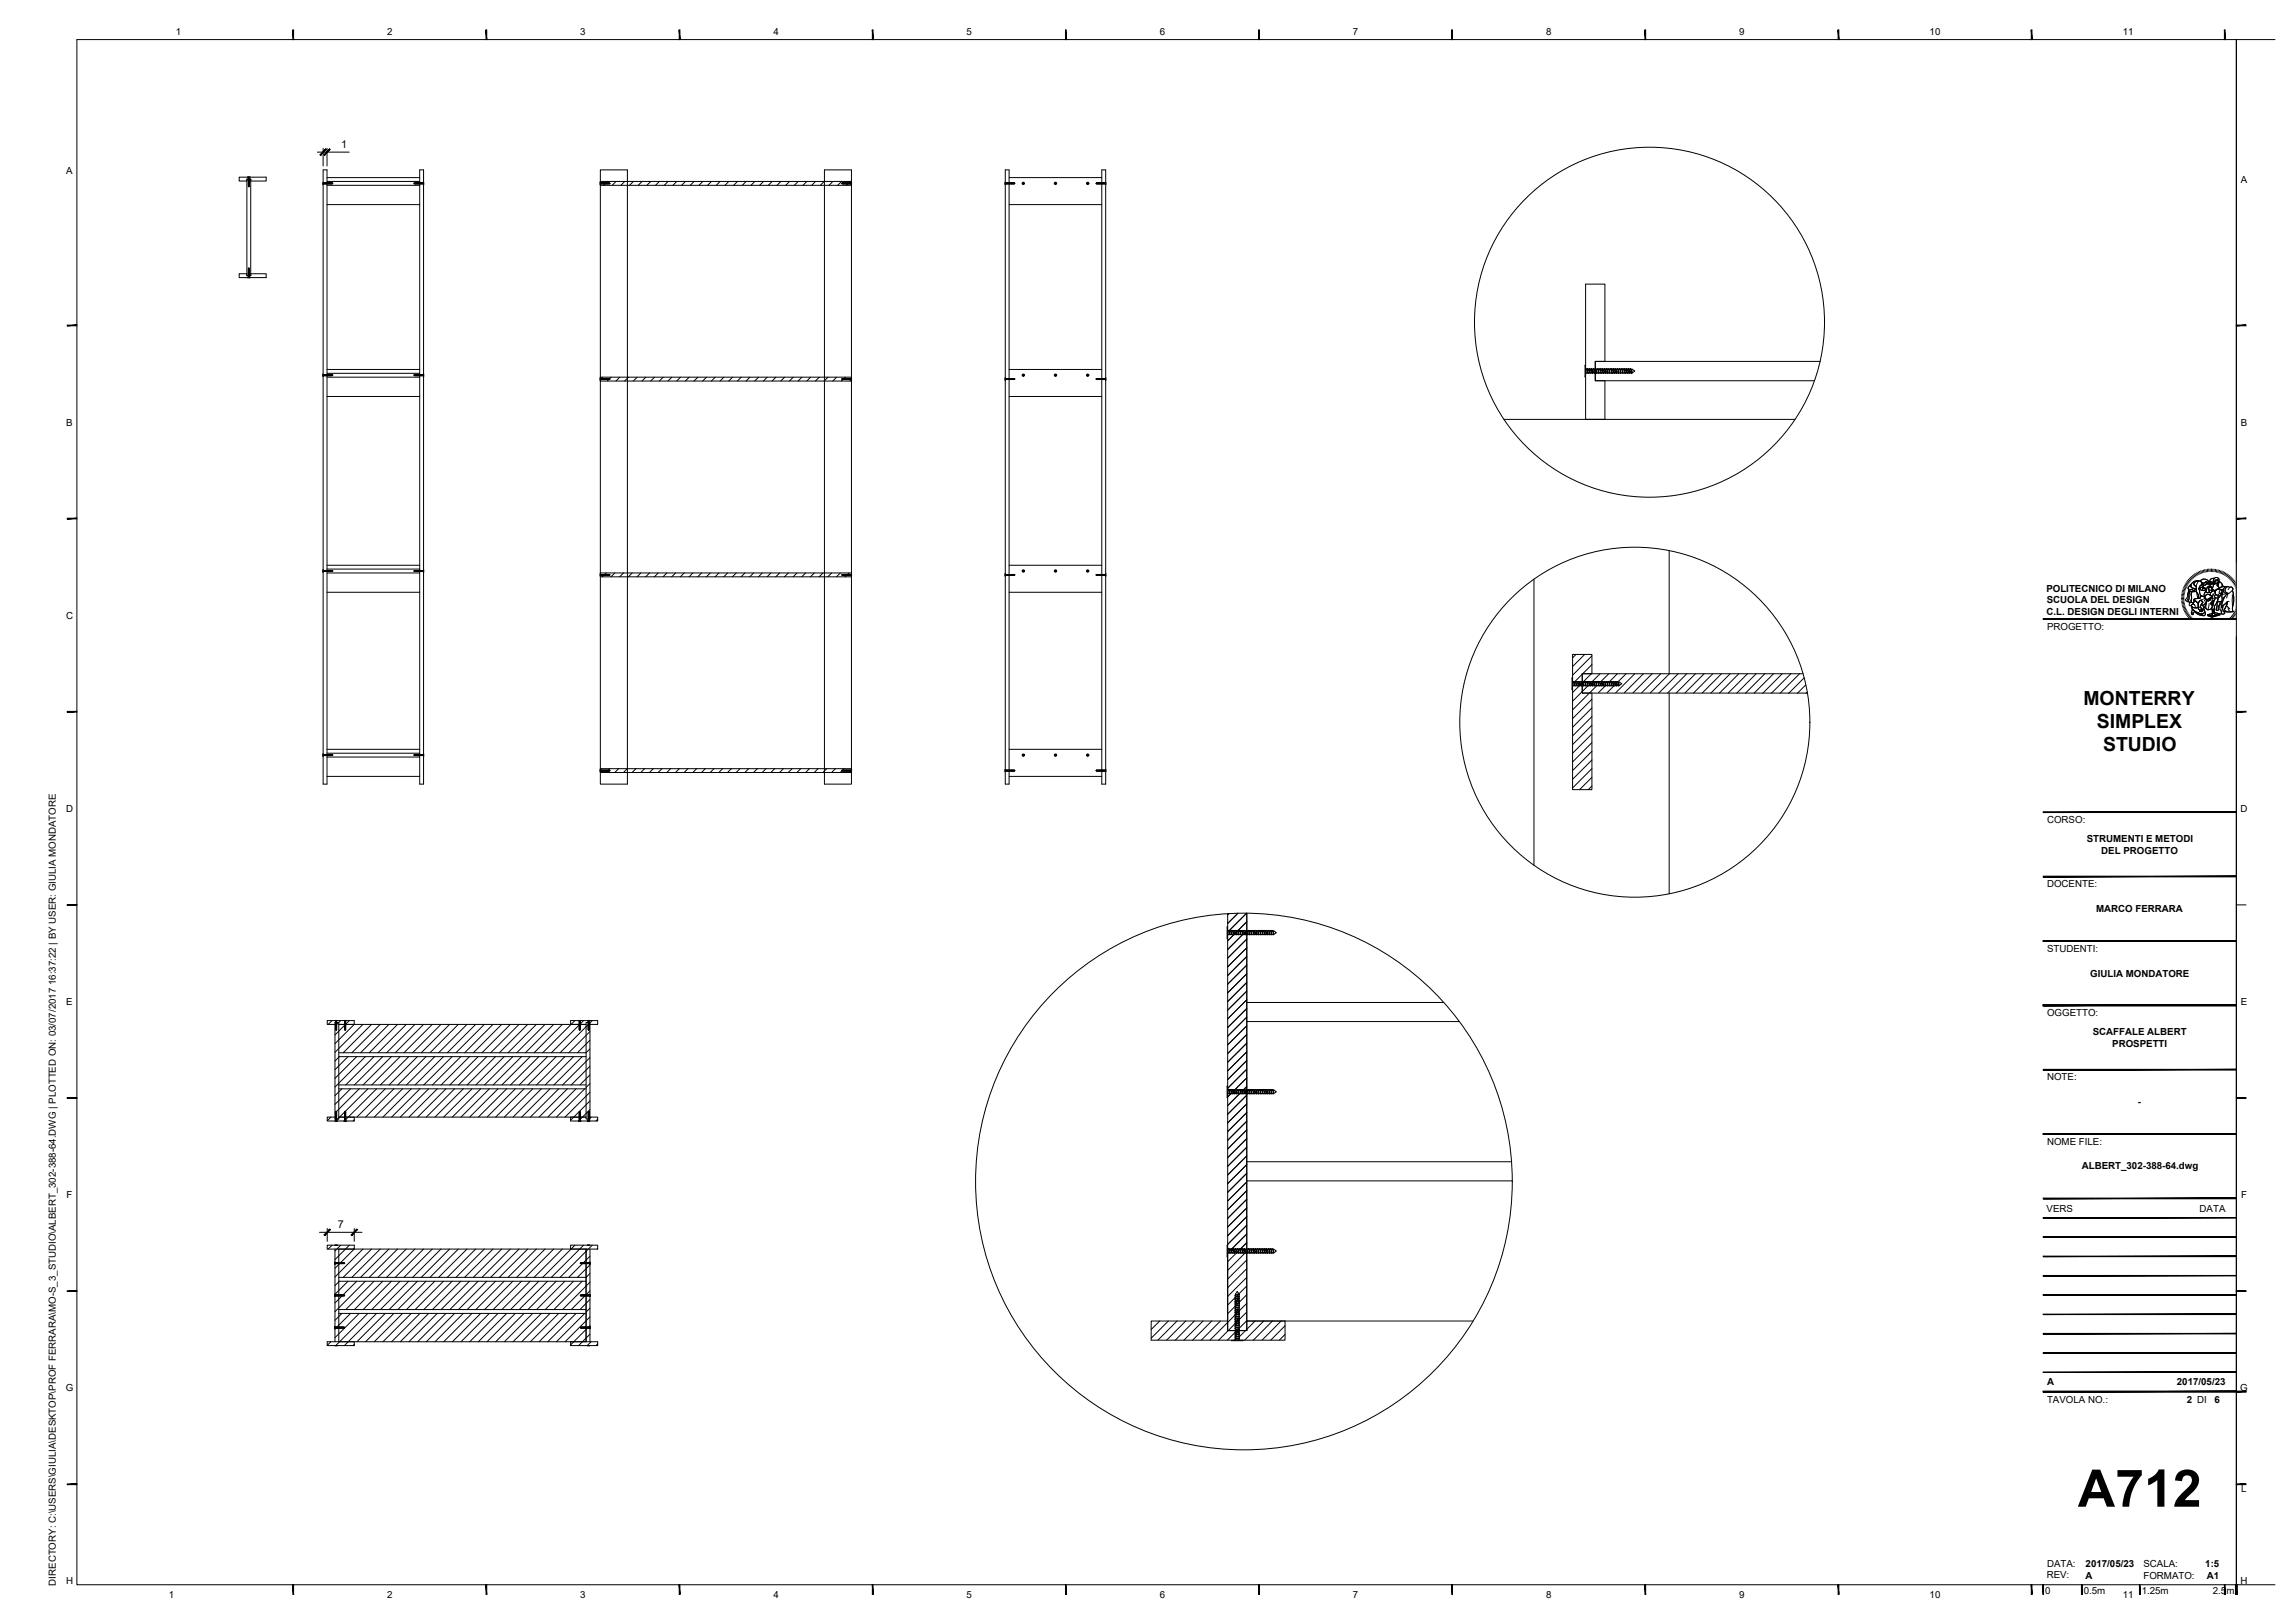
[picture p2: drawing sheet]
<svg xmlns="http://www.w3.org/2000/svg" width="594mm" height="420mm" viewBox="0 0 594 420" stroke-linecap="round" stroke-linejoin="round" font-family="sans-serif">
<defs><g id="words">
<text font-size="13.4" x="537.9" y="390.1">A712</text>
<g font-size="5">
<text x="539.3" y="182.4">MONTERRY</text>
<text x="542.8" y="188.4">SIMPLEX</text>
<text x="544.4" y="194.5">STUDIO</text>
</g>
<g font-size="2.8">
<text x="88.3" y="38.4">1</text>
<text x="87.4" y="318">7</text>
</g>
<g font-size="2.5">
<text x="45.6" y="9.1">1</text>
<text x="100.2" y="9.1">2</text>
<text x="150.2" y="9.1">3</text>
<text x="200.2" y="9.1">4</text>
<text x="250.2" y="9.1">5</text>
<text x="300.2" y="9.1">6</text>
<text x="350.2" y="9.1">7</text>
<text x="400.2" y="9.1">8</text>
<text x="450.2" y="9.1">9</text>
<text x="499.5" y="9.1">10</text>
<text x="549.5" y="9.1">11</text>
<text x="17.2" y="45.2">A</text>
<text x="580" y="47.4">A</text>
<text x="17.2" y="110.2">B</text>
<text x="580" y="110.2">B</text>
<text x="529.7" y="153.2">POLITECNICO DI MILANO</text>
<text x="17.1" y="160.2">C</text>
<text x="529.8" y="159.2">C.L. DESIGN DEGLI INTERNI</text>
<text x="529.8" y="156.2">SCUOLA DEL DESIGN</text>
<text x="529.9" y="163">PROGETTO:</text>
<text x="17.1" y="210.2">D</text>
<text x="529.9" y="213">CORSO:</text>
<text x="580" y="210.2">D</text>
<text x="540.2" y="218">STRUMENTI E METODI</text>
<text x="543.9" y="221">DEL PROGETTO</text>
<text x="529.9" y="229.7">DOCENTE:</text>
<text x="542.6" y="236.1">MARCO FERRARA</text>
<text x="529.9" y="246.4">STUDENTI:</text>
<text x="541" y="252.8">GIULIA MONDATORE</text>
<text x="17.2" y="260.2">E</text>
<text x="529.9" y="263">OGGETTO:</text>
<text x="580" y="260.2">E</text>
<text x="541.7" y="268">SCAFFALE ALBERT</text>
<text x="546.8" y="271">PROSPETTI</text>
<text x="529.9" y="279.7">NOTE:</text>
<text x="553.4" y="286.2">-</text>
<text x="529.9" y="296.4">NOME FILE:</text>
<text x="538.9" y="302.6">ALBERT_302-388-64.dwg</text>
<text x="17.2" y="310.1">F</text>
<text x="580.1" y="310.1">F</text>
<text x="529.8" y="313.7">VERS</text>
<text x="569.4" y="313.7">DATA</text>
<text x="529.9" y="358.7">A</text>
<text x="563.5" y="358.7">2017/05/23</text>
<text x="17" y="360.2">G</text>
<text x="529.9" y="363.2">TAVOLA NO.:</text>
<text x="566.1" y="363.2">2 DI</text>
<text x="573.2" y="363.2">6</text>
<text x="579.9" y="360.2">G</text>
<text x="580.2" y="386.1">L</text>
<text x="529.9" y="405.7">DATA:</text>
<text x="539.9" y="405.6">2017/05/23</text>
<text x="554.8" y="405.7">SCALA:</text>
<text x="570.9" y="405.6">1:5</text>
<text x="14.4" y="410.5" transform="rotate(-90 14.4 410.5)">DIRECTORY: C:\USERS\GIULIA\DESKTOP\PROF FERRARA\MO-S_3_STUDIO\ALBERT_302-388-64.DWG | PLOTTED ON: 03/07/2017 16:37:22 | BY USER: GIULIA MONDATORE</text>
<text x="17.1" y="410.2">H</text>
<text x="43.7" y="413.6">1</text>
<text x="100.2" y="413.6">2</text>
<text x="150.2" y="413.6">3</text>
<text x="200.2" y="413.6">4</text>
<text x="250.2" y="413.6">5</text>
<text x="300.2" y="413.6">6</text>
<text x="350.2" y="413.6">7</text>
<text x="400.2" y="413.6">8</text>
<text x="450.2" y="413.6">9</text>
<text x="499.5" y="413.6">10</text>
<text x="529.4" y="412.8">0</text>
<text x="529.8" y="408.6">REV:</text>
<text x="539.4" y="412.8">0.5m</text>
<text x="539.9" y="408.6">A</text>
<text x="549.5" y="413.6">11</text>
<text x="554.4" y="412.8">1.25m</text>
<text x="554.8" y="408.6">FORMATO:</text>
<text x="571.3" y="408.6">A1</text>
<text x="572.8" y="412.8">2.5m</text>
<text x="580" y="410.2">H</text>
</g>
</g></defs>
<!-- layer: mobili -->
<g fill="none" stroke="#000" stroke-width=".26">
<path d="M63.9 46.4h1v25h-1zM84.7 46h23.9M84.7 47h23.9M84.7 48h23.9M84.7 53h23.9M155.4 44h7v159h-7zM155.4 47h65v1h-65zM213.4 44h7v159h-7zM260.2 44h1v159h-1zM261.2 46h24M261.2 53h24M285.2 44h1v159h-1z"/>
<path d="M63.9 71.4h1M410.4 73.6h5v20h-2.5v5h2.5v10h-5zM84.7 95.6h23.9M84.7 96.6h23.9M84.7 97.6h23.9M155.4 97.6h65v1h-65zM261.2 95.6h24M471.1 93.6h-58.2v5h56.8M84.7 102.6h23.9M261.2 102.6h24M389.3 108.6h75.4M84.7 153.3h23.9"/>
<path d="M84.7 146.3h23.9M84.7 147.3h23.9M84.7 148.3h23.9M155.4 148.3h65v1h-65M261.2 153.3h24M261.2 146.3h24M397.1 149.9v74.1M432.1 142.5v31.9M407.6 176.5l-.4 .4M408 169.4l-.9 .9M408.9 177.5l-1.8 1.8M409.6 176.8l-.6 .5"/>
<path d="M410.2 169.4l-3.1 3.1M411.1 177.5l-4 4M411.2 179.6l-4.1 4.2M412.1 172l-4.4 4.4M412.1 169.8l-5 5M412.1 174.3l-2.3 2.2M413.3 177.5l-1.8 1.8M414.2 174.4l-2.1 2.1M415.5 177.6l-1.7 1.7M416.4 174.4l-2 2M417.8 177.5l-1.8 1.8M418.7 174.4l-2.1 2.1"/>
<path d="M420.9 174.4l-2.1 2.1M423.2 174.4l-5 4.9M425.4 174.4l-4.9 4.9M427.7 174.4l-5 5M429.9 174.4l-4.9 5M432.1 179.4v52M432.1 174.4l-4.9 5M434.4 174.4l-5 5M436.6 174.4l-4.9 5M438.9 174.4l-5 5M441.1 174.4l-5 5M443.4 174.4l-5 5"/>
<path d="M445.6 174.4l-5 5M447.9 174.4l-5 5M450.1 174.4l-5 5M452.4 174.4l-5.1 5M454.6 174.4l-5 5.1M456.8 174.4l-5 5.1M459.1 174.4l-5.1 5.1M461.3 174.4l-5 5.1M463.6 174.4l-5.1 5.1M465.8 174.4l-5 5.1M466.7 174.4h-57.1v5h58.3M467 175.5l-4 4"/>
<path d="M467.4 177.3l-2.2 2.2M467.8 179.2l-.3 .3M84.7 194h23.9M84.7 195h23.9M84.7 196h23.9M155.4 199h65v1h-65zM261.2 194h24M412.1 181l-5 5M412.1 183.3l-5 5M412.1 185.5l-5 5M412.1 187.8l-5 5M412.1 190l-5 5"/>
<path d="M412.1 192.2l-5 5M412.1 194.5l-5 5M412.1 196.7l-5 5M412.1 199l-5 5M84.7 201h23.9M261.2 201h24M412.1 201.2l-3.2 3.2M412.1 203.5l-1 .9M317.8 236.5v108h4.9h-4.9v-20.6M318.1 236.5l-.3 .3M320.4 236.4l-2.6 2.7M322.7 236.4l-4.9 4.9"/>
<path d="M322.7 238.6l-4.9 5 1.6-1.7M322.7 236.4v108.1M322.7 240.9h.1M322.7 240.9l-4.9 4.9 3.9-3.9M322.7 243.1l-4.9 5M322.7 245.3l-4.9 5M322.7 247.6l-4.9 4.9M322.7 249.8l-4.9 5M322.7 252.1l-4.9 4.9M322.7 254.3l-4.9 5M322.7 256.6l-4.9 4.9M322.7 258.8l-4.9 5"/>
<path d="M322.7 259.5h51M86.7 265.2h-2v-1h7v1h-4h64h-4v-1h7v1h-2M86.7 264.7h1v25h-1zM87.7 272.5h64M87.7 273.5h64M151.7 264.7h1v25h-1zM322.7 261.1l-4.9 4.9M322.7 263.3l-4.9 5M322.7 265.5l-4.9 5M322.7 267.8l-4.9 4.9M322.7 270l-4.9 5M322.7 272.3l-4.9 4.9"/>
<path d="M322.7 274.5l-4.9 5M322.7 276.8l-4.9 4.9M322.7 264.5h55.1M86.7 289.2h-2v1h7v-1h-4h64h-4v1h7v-1h-2M87.7 280.9h64M87.7 281.9h64M319.6 282.2l3.1-3.2-4.9 5M322.7 281.3l-4.9 4.9M322.7 283.5l-4.9 5M322.7 285.8l-4.9 4.9M322.7 288l-4.9 5M322.7 290.3l-4.9 4.9"/>
<path d="M322.7 292.5l-4.9 4.9M322.7 294.7l-4.9 5M322.7 297l-4.9 4.9M322.7 299.2l-4.9 5M322.7 301.5l-4.9 4.9M322.7 303.7l-4.9 5M322.7 306l-4.9 4.9M322.7 308.2l-4.9 5M322.7 310.5l-4.9 4.9M322.7 312.7l-4.9 5M322.7 314.9l-4.9 5M322.7 317.2l-4.9 4.9"/>
<path d="M322.7 319.4l-3.8 3.9M322.7 305.7h68.8M322.7 300.8h68.6M84.7 322.4h7v1h-7zM86.7 323.4v23.9M87.7 323.4h64v23.9h-64zM87.7 330.7h64M87.7 331.7h64M87.7 339h64M147.7 322.4h7v1h-7zM151.7 323.4v23.9M152.7 323.4v23.9"/>
<path d="M318.6 323.6l-.8 .8M318.8 323.4l-.1 .1M319.7 336l-1.9 1.9M320 324.4l-2.2 2.2M320.2 339.9l-7 7M320.4 337.5l-2.6 2.6M320.6 323.8l-.4 .4M320.7 339.5l-.4 .3M320.8 337.1l-.3 .3M320.9 323.5l-.2 .3M322.7 321.7l-1.7 1.8M322.7 323.9l-4.9 5"/>
<path d="M322.7 326.2l-4.9 4.9M322.7 328.4l-4.9 5M322.7 330.7l-4.9 4.9M322.7 332.9l-2.6 2.7M322.7 335.2l-1.9 1.9M322.7 337.4l-1.9 2M322.7 339.6l-2 2.1M84.7 347.3h7v1h-7zM87.7 340h64M147.7 347.3h7v1h-7zM300.2 342l-2.2 2.2M302.4 342l-4.4 4.4"/>
<path d="M304.7 342l-5 4.9M306.9 342l-4.9 4.9M309.2 342l-5 4.9M311.4 342l-4.9 4.9M313.7 342l-5 4.9M315.9 342l-4.9 4.9M317.8 342h-19.8v4.9h34.6v-4.9M319.6 345l-1.9 1.9M319.7 342.6l-4.2 4.3M320.1 342.3l-.3 .3M320.5 344.1l-.3 .4M320.6 341.8l-.4 .4"/>
<path d="M322.7 341.9l-2.1 2.1M322.7 342h58.6M324.9 342l-4.1 4M327.1 342l-4.9 4.9M329.4 342l-5 4.9M331.6 342l-4.9 4.9M332.6 343.2l-3.7 3.7M332.6 345.5l-1.4 1.4"/>
<circle cx="427" cy="83.4" r="45.3"/>
<circle cx="423.2" cy="187" r="45.3"/>
<circle cx="322" cy="305.9" r="69.5"/>
</g>
<!-- layer: sezione -->
<path d="M61.9 45.9h7v1h-4v-.5h-1v.5h-2zM83.6 44h1.1v159h-1.1zM108.6 44h1v159h-1zM61.9 70.9h2v.5h1v-.5h4v1h-7zM407.1 169.4h5v5h-2.5v5h2.5v25h-5z" fill="none" stroke="#000" stroke-width=".26"/>
<!-- layer: viti -->
<g fill="none" stroke="#000" stroke-width=".26">
<path d="M64.3 45.9h.2zM64.3 46.1h.2zM64.3 46.2h.2zM64.3 46.5h.2zM64.3 46.5l.2 .1zM64.3 46.6l.2 .1zM64.3 46.9l.2 .1zM64.3 47l.2 .1zM64.3 47.1l.2 .1zM64.3 47.2l.2 .1zM64.3 47.3l.2 .1zM64.3 47.4l.2 .1z"/>
<path d="M64.3 47.5l.2 .1zM64.3 47.6l.2 .1zM64.3 47.8l.2 .1zM64.3 47.9l.2 .1zM64.3 48l.2 .1zM64.3 48.1h.2zM64.3 48.2h.2zM64.3 46h.2zM64.3 46.3h.2zM64.3 46.3l.2 .1zM64.3 46.7l.2 .1zM64.3 46.8l.2 .1z"/>
<path d="M64.3 47.7l.2 .1zM64.3 45.9l.1 2.5 .1-2.5M64.3 45.9l-.2-.1h.6l-.2 .1M64.3 45.9h.2M83.6 47.2v.6M83.6 47.2h.1M83.6 47.8h.1M83.6 47.2v.2M83.6 47.4l2.6 .1-2.6 .1M83.6 47.6v.2M83.7 47.4v.2M83.7 47.4v.2z"/>
<path d="M83.8 47.4v.2zM83.9 47.4v.2zM84 47.4v.2zM84.1 47.4l-.1 .2zM84.2 47.4l-.1 .2zM84.3 47.4l-.1 .2zM84.4 47.4l-.1 .2zM84.5 47.4l-.1 .2zM84.6 47.4l-.1 .2zM84.7 47.4l-.1 .2zM84.8 47.4l-.1 .2zM84.9 47.4l-.1 .2z"/>
<path d="M85 47.4l-.1 .2zM85.1 47.4l-.1 .2zM85.1 47.4v.2zM85.2 47.4v.2zM85.3 47.4v.2zM85.4 47.4v.2zM85.5 47.4v.2zM85.6 47.4v.2zM85.7 47.4v.2zM85.8 47.4v.2zM85.9 47.4v.2zM86 47.4v.2z"/>
<path d="M107.2 47.4l.1 .2zM107.4 47.4v.2zM107.4 47.4l.1 .2zM107.5 47.4l.1 .2zM107.6 47.4l.1 .2zM107.7 47.4l.1 .2zM107.8 47.4l.1 .2zM107.9 47.4l.1 .2zM108 47.4l.1 .2zM108.1 47.4l.1 .2zM108.2 47.4l.1 .2zM108.3 47.4l.1 .2z"/>
<path d="M108.4 47.4l.1 .2zM108.5 47.4l.1 .2zM108.6 47.4l.1 .2zM108.7 47.4l.1 .2zM108.8 47.4l.1 .2zM108.9 47.4l.1 .2zM109 47.4v.2zM109.1 47.4v.2zM109.2 47.4v.2zM109.2 47.4l.1 .2zM109.3 47.4l.1 .2zM109.4 47.4l.1 .2z"/>
<path d="M109.5 47.4l.1 .2zM109.6 47.4l-2.5 .1 2.5 .1M109.6 47.6l.1 .2M109.7 47.4v.2M109.7 47.2h.1M109.7 47.8h.1M109.7 47.2l-.1 .2M109.7 47.2v.6M155.4 47.2h.1M155.4 47.8h.1M155.4 47.2v.6M155.4 47.2v.2"/>
<path d="M155.4 47.4v.2M155.4 47.4l2.6 .1-2.6 .1M155.4 47.6v.2M155.5 47.4l-.1 .2zM155.6 47.4l-.1 .2zM155.7 47.4l-.1 .2zM155.8 47.4l-.1 .2zM155.9 47.4l-.1 .2zM156 47.4l-.1 .2zM156 47.4v.2zM156.1 47.4v.2zM156.2 47.4v.2z"/>
<path d="M156.3 47.4v.2zM156.4 47.4v.2zM156.5 47.4v.2zM156.6 47.4v.2zM156.7 47.4v.2zM156.8 47.4l-.1 .2zM156.9 47.4l-.1 .2zM157 47.4l-.1 .2zM157.1 47.4l-.1 .2zM157.2 47.4l-.1 .2zM157.3 47.4l-.1 .2zM157.4 47.4l-.1 .2z"/>
<path d="M157.5 47.4l-.1 .2zM157.6 47.4l-.1 .2zM157.7 47.4l-.1 .2zM157.8 47.4l-.1 .2zM218 47.4l-.1 .1 .1 .1h2.4M218 47.4h2.4M218 47.4l.1 .2zM218.1 47.4l.1 .2zM218.2 47.4l.1 .2zM218.3 47.4l.1 .2zM218.4 47.4l.1 .2zM218.5 47.4l.1 .2z"/>
<path d="M218.6 47.4l.1 .2zM218.7 47.4l.1 .2zM218.8 47.4l.1 .2zM218.9 47.4l.1 .2zM219 47.4l.1 .2zM219.1 47.4v.2zM219.2 47.4l.1 .2zM219.3 47.4v.2zM219.3 47.4l.1 .2zM219.4 47.4l.1 .2zM219.5 47.4l.1 .2zM219.6 47.4l.1 .2z"/>
<path d="M219.7 47.4l.1 .2zM219.8 47.4l.1 .2zM219.9 47.4l.1 .2zM220 47.4l.1 .2zM220.1 47.4l.1 .2zM220.2 47.4l.1 .2zM220.3 47.4l.1 .2zM220.4 47.6v.2M220.4 47.4v.2M220.4 47.2h.1M220.4 47.8h.1M220.4 47.2v.2"/>
<path d="M220.4 47.2v.6M260.2 47.2h.1M260.2 47.8h.1M260.2 47.2v.6M260.2 47.2v.2M260.2 47.4v.2M260.2 47.4h2.4M260.2 47.6v.2M260.3 47.4l-.1 .2zM260.4 47.4l-.1 .2zM260.5 47.4l-.1 .2zM260.6 47.4l-.1 .2z"/>
<path d="M260.7 47.4l-.1 .2zM260.8 47.4l-.1 .2zM260.9 47.4l-.1 .2zM261 47.4l-.1 .2zM261.1 47.4l-.1 .2zM261.2 47.4l-.1 .2zM261.2 47.4v.2zM261.3 47.4v.2zM261.4 47.4v.2zM261.5 47.4v.2zM261.6 47.4v.2zM261.7 47.4v.2z"/>
<path d="M261.8 47.4v.2zM261.9 47.4v.2zM262 47.4v.2zM262.1 47.4v.2zM262.2 47.4l-.1 .2zM262.3 47.4l-.1 .2zM262.4 47.4l-.1 .2zM262.5 47.4l-.1 .2zM262.6 47.4l-.1 .2zM262.6 47.4v.2h-2.4M264.8 47.3l.2 .1-.1 .2-.2-.1zM273.2 47.3l.2 .1-.1 .2-.2-.1z"/>
<path d="M281.5 47.3l.2 .1-.1 .2-.2-.1zM283.8 47.4l.1 .2zM283.9 47.4l.1 .2zM284 47.4l.1 .2zM284.1 47.4l.1 .2zM284.2 47.4l.1 .2zM284.3 47.4l.1 .2zM284.4 47.4l.1 .2zM284.5 47.4l.1 .2zM284.6 47.4l.1 .2zM284.7 47.4l.1 .2zM284.8 47.4l.1 .2z"/>
<path d="M285 47.4v.2zM285.1 47.4v.2zM285.1 47.4l.1 .2zM285.2 47.4l.1 .2zM285.3 47.4l.1 .2zM285.4 47.4l.1 .2zM285.5 47.4l.1 .2zM285.6 47.4l.1 .2zM285.7 47.4l.1 .2zM285.8 47.4l.1 .2zM285.9 47.4l.1 .2zM286 47.4l.1 .2z"/>
<path d="M286.1 47.4l.1 .2zM286.2 47.4v.2M286.2 47.4l-2.5 .1 2.5 .1M286.2 47.6v.2M286.2 47.2h.1M286.2 47.8h.1M286.2 47.2v.2M286.2 47.2v.6M64.1 71.9h.1M64.1 71.9h.6M64.3 71.8h.2zM64.3 71.6h.2z"/>
<path d="M64.3 71.4h.2zM64.3 71.3h.2zM64.3 71.3l.2-.1zM64.3 71.2l.2-.1zM64.3 71.1l.2-.1zM64.3 71l.2-.1zM64.3 70.8l.2-.1zM64.3 70.6l.2-.1zM64.3 70.5l.2-.1zM64.3 70.4h.2zM64.3 70.1h.2zM64.3 69.8h.2z"/>
<path d="M64.3 69.7h.2zM64.3 69.6h.2zM64.3 71.7h.2zM64.3 71.5h.2zM64.3 70.9l.2-.1zM64.3 70.7l.2-.1zM64.3 70.3h.2zM64.3 70.2h.2zM64.3 70h.2zM64.3 69.9h.2zM64.3 69.5h.2zM64.3 71.9l.1-2.6 .1 2.6"/>
<path d="M64.3 71.9h-.2M64.3 71.9h.2M64.5 71.9h.2M64.7 71.9h.1M83.6 96.8v.6M83.6 96.8h.1M83.6 97.4h.1M83.6 96.8v.2l2.6 .1-2.6 .1M83.6 97.2v.2M83.7 97v.2M83.7 97v.3zM83.8 97v.3z"/>
<path d="M83.9 97v.3zM84 97v.3zM84.1 97l-.1 .3zM84.2 97l-.1 .3zM84.3 97l-.1 .3zM84.4 97l-.1 .3zM84.5 97l-.1 .3zM84.6 97l-.1 .3zM84.7 97l-.1 .3zM84.8 97l-.1 .3zM84.9 97l-.1 .3zM85 97l-.1 .3z"/>
<path d="M85.1 97l-.1 .3zM85.1 97v.3zM85.2 97v.3zM85.3 97v.3zM85.5 97v.3zM85.6 97v.3zM85.8 97v.3zM85.9 97v.3zM86 97v.3zM107.4 97v.3zM107.4 97l.1 .3zM107.5 97l.1 .3z"/>
<path d="M107.6 97l.1 .3zM107.7 97l.1 .3zM107.8 97l.1 .3zM108 97.1l.1 .2zM108.3 97l.1 .3zM108.4 97l.1 .3zM108.5 97l.1 .3zM108.6 97l.1 .3zM108.7 97l.1 .3zM108.8 97l.1 .3zM108.9 97l.1 .3zM109 97v.3z"/>
<path d="M109.1 97v.3zM109.2 97.1l.1 .2zM109.4 97v.3zM109.5 97v.3zM109.6 97v.3zM109.6 97.2l.1 .2M109.7 97v.2M109.7 96.8l-.1 .2-2.5 .1 2.5 .1M109.7 96.8h.1M109.7 97.4h.1M109.7 96.8v.6M155.4 97.8v.6"/>
<path d="M155.4 97.8h.1M155.4 98.4h.1M155.4 97.8v.2M155.4 98v.2M155.4 98l2.6 .1-2.6 .1M155.4 98.2v.2M155.5 98l-.1 .3zM155.6 98l-.1 .3zM155.7 98l-.1 .3zM155.8 98l-.1 .3zM155.9 98l-.1 .3zM156 98l-.1 .3z"/>
<path d="M156 98v.3zM156.2 98l-.1 .3zM156.2 98v.3zM156.3 98v.3zM156.4 98v.3zM156.5 98v.3zM156.6 98v.3zM156.7 98v.3zM156.8 98l-.1 .3zM156.9 98l-.1 .3zM157 98l-.1 .3zM157.1 98l-.1 .3z"/>
<path d="M157.2 98l-.1 .3zM157.3 98l-.1 .3zM157.4 98l-.1 .3zM157.5 98l-.1 .3zM157.6 98l-.1 .3zM157.7 98l-.1 .3zM157.8 98l-.1 .3zM218 98l-.1 .1 .1 .1h2.4M218 98h2.4M218 98l.1 .3zM218.1 98l.1 .3zM218.2 98l.1 .3z"/>
<path d="M218.3 98l.1 .3zM218.4 98l.1 .3zM218.5 98l.1 .3zM218.6 98l.1 .3zM218.7 98l.1 .3zM218.8 98l.1 .3zM218.9 98l.1 .3zM219 98l.1 .3zM219.1 98v.3zM219.2 98l.1 .3zM219.3 98v.3zM219.4 98v.3z"/>
<path d="M219.5 98v.3zM219.5 98l.1 .3zM219.7 98v.3zM219.7 98l.1 .3zM219.8 98l.1 .3zM219.9 98l.1 .3zM220 98l.1 .3zM220.1 98l.1 .3zM220.2 98l.1 .3zM220.3 98l.1 .3zM220.4 98.2v.2M220.4 98v.2"/>
<path d="M220.4 97.8h.1M220.4 98.4h.1M220.4 97.8v.2M220.4 97.8v.6M260.2 97.8h.1M260.2 98.4h.1M260.2 97.8v.6M260.2 97.8v.2M260.2 98v.2M260.2 98h2.4M260.2 98.2v.2M260.3 98l-.1 .3z"/>
<path d="M260.4 98l-.1 .3zM260.5 98l-.1 .3zM260.6 98l-.1 .3zM260.7 98l-.1 .3zM260.8 98l-.1 .3zM260.9 98l-.1 .3zM261 98l-.1 .3zM261.1 98l-.1 .3zM261.2 98l-.1 .3zM261.2 98v.3zM261.3 98v.3zM261.4 98v.3z"/>
<path d="M261.5 98v.3zM261.6 98v.3zM261.7 98v.3zM261.8 98v.3zM261.9 98l-.1 .3zM262 98l-.1 .3zM262.1 98v.3zM262.2 98l-.1 .3zM262.3 98l-.1 .3zM262.4 98l-.1 .3zM262.5 98l-.1 .3zM262.6 98l-.1 .3z"/>
<path d="M262.6 98v.2h-2.4M264.7 97.1l.2-.1 .1 .2-.2 .1zM273.2 97l.2 .1-.1 .2-.2-.1zM281.5 97l.2 .1-.1 .2-.2-.1zM283.8 98l.1 .3zM283.9 98l.1 .3zM284 98l.1 .3zM284.1 98l.1 .3zM284.2 98l.1 .3zM284.3 98l.1 .3zM284.4 98l.1 .3zM284.5 98l.1 .3z"/>
<path d="M284.6 98l.1 .3zM284.7 98l.1 .3zM284.8 98l.1 .3zM284.9 98l.1 .3zM285 98l.1 .3zM285.1 98v.3zM285.2 98v.3zM285.3 98v.3zM285.4 98v.3zM285.5 98v.3zM285.6 98v.3zM285.7 98v.3z"/>
<path d="M285.7 98l.1 .3zM285.8 98l.1 .3zM285.9 98l.1 .3zM286 98l.1 .3zM286.1 98l.1 .3zM286.2 98v.2M286.2 98l-2.5 .1 2.5 .1M286.2 98.2v.2M286.2 97.8h.1M286.2 98.4h.1M286.2 97.8v.2M286.2 97.8v.6"/>
<path d="M410.5 95.6v1M410.5 95.5a.67 .67 0 0 1 .3 1.1l.1-.3a.5 .5 0 0 0-.5-.7zM410.6 95.6h-.2l-.1-1v3l.1-1h.4M410.7 95.6h11.8l.7 .5-.7 .5h-11.6M410.9 95.5a.67 .67 0 0 1 .4 1.1v-.3a.5 .5 0 0 0-.4-.7zM411.4 95.5a.67 .67 0 0 1 .4 1.1v-.3a.5 .5 0 0 0-.4-.7zM411.9 95.5a.67 .67 0 0 1 .4 1.1v-.3a.5 .5 0 0 0-.4-.7zM412.4 95.5a.65 .65 0 0 1 .3 1.1l.1-.3a.5 .5 0 0 0-.4-.7zM412.9 95.5a.67 .67 0 0 1 .3 1.1l.1-.3a.5 .5 0 0 0-.5-.7zM413.3 95.5a.66 .66 0 0 1 .4 1.1l.1-.3a.5 .5 0 0 0-.5-.7zM413.8 95.5a.67 .67 0 0 1 .4 1.1v-.3a.5 .5 0 0 0-.4-.7zM414.3 95.5a.67 .67 0 0 1 .4 1.1v-.3a.5 .5 0 0 0-.4-.7z"/>
<path d="M414.8 95.5a.67 .67 0 0 1 .3 1.1l.1-.3a.5 .5 0 0 0-.4-.7zM415.3 95.5a.65 .65 0 0 1 .3 1.1l.1-.3a.5 .5 0 0 0-.5-.7zM415.7 95.5a.66 .66 0 0 1 .4 1.1v-.3a.5 .5 0 0 0-.4-.7zM416.2 95.5a.67 .67 0 0 1 .3 1.1l.1-.3a.5 .5 0 0 0-.4-.7zM416.7 95.5a.67 .67 0 0 1 .4 1.1v-.3a.5 .5 0 0 0-.4-.7zM417.1 95.5a.66 .66 0 0 1 .4 1.1l.1-.3a.5 .5 0 0 0-.5-.7zM417.6 95.5a.65 .65 0 0 1 .4 1.1v-.3a.5 .5 0 0 0-.4-.7zM418.1 95.5a.67 .67 0 0 1 .4 1.1v-.3a.5 .5 0 0 0-.4-.7zM418.6 95.5a.66 .66 0 0 1 .3 1.1l.1-.3a.5 .5 0 0 0-.4-.7zM419.1 95.5a.67 .67 0 0 1 .3 1.1l.1-.3a.5 .5 0 0 0-.5-.7zM419.6 95.5a.65 .65 0 0 1 .3 1.1l.1-.3a.5 .5 0 0 0-.5-.7zM420 95.5a.67 .67 0 0 1 .4 1.1l.1-.3a.5 .5 0 0 0-.5-.7z"/>
<path d="M420.5 95.5a.67 .67 0 0 1 .4 1.1v-.3a.5 .5 0 0 0-.4-.7zM421 95.5a.67 .67 0 0 1 .4 1.1v-.3a.5 .5 0 0 0-.4-.7zM421.5 95.5a.65 .65 0 0 1 .3 1.1l.1-.3a.5 .5 0 0 0-.4-.7zM422 95.5a.66 .66 0 0 1 .3 1.1l.1-.3a.5 .5 0 0 0-.5-.7zM83.6 147.5v.6M83.6 147.5h.1M83.6 148.1h.1M83.6 147.5v.2M83.6 147.7l2.6 .1-2.6 .1M83.6 147.9v.2M83.7 147.7v.2M83.7 147.7v.2z"/>
<path d="M83.8 147.7v.2zM83.9 147.7v.2zM84 147.7v.2zM84.1 147.7l-.1 .2zM84.2 147.7l-.1 .2zM84.3 147.7l-.1 .2zM84.4 147.7l-.1 .2zM84.5 147.7l-.1 .2zM84.6 147.7l-.1 .2zM84.7 147.7l-.1 .2zM84.8 147.7l-.1 .2zM84.9 147.7l-.1 .2z"/>
<path d="M85 147.7l-.1 .2zM85.1 147.7l-.1 .2zM85.1 147.7v.2zM85.2 147.7v.2zM85.3 147.7v.2zM85.5 147.7v.2zM85.6 147.7v.2zM85.8 147.7v.2zM85.9 147.7v.2zM86 147.7v.2zM107.4 147.7v.2zM107.4 147.7l.1 .2z"/>
<path d="M107.5 147.7l.1 .2zM107.6 147.7l.1 .2zM107.7 147.7l.1 .2zM107.8 147.7l.1 .2zM108 147.7l.1 .2zM108.3 147.7l.1 .2zM108.4 147.7l.1 .2zM108.5 147.7l.1 .2zM108.6 147.7l.1 .2zM108.7 147.7l.1 .2zM108.8 147.7l.1 .2zM108.9 147.7l.1 .2z"/>
<path d="M109 147.7v.2zM109.1 147.7v.2zM109.2 147.7l.1 .2zM109.4 147.7v.2zM109.5 147.7v.2zM109.6 147.7v.2zM109.6 147.7l-2.5 .1 2.5 .1M109.6 147.9l.1 .2M109.7 147.7v.2M109.7 147.5h.1M109.7 148.1h.1M109.7 147.5l-.1 .2"/>
<path d="M109.7 147.5v.6M155.4 148.5v.6M155.4 148.5h.1M155.4 149.1h.1M155.4 148.5v.2M155.4 148.7v.2M155.4 148.7l2.6 .1-2.6 .1M155.4 148.9v.2M155.5 148.7l-.1 .2zM155.6 148.7l-.1 .2zM155.7 148.7l-.1 .2zM155.8 148.7l-.1 .2z"/>
<path d="M155.9 148.7l-.1 .2zM156 148.7l-.1 .2zM156 148.7v.2zM156.2 148.7l-.1 .2zM156.2 148.7v.2zM156.3 148.7v.2zM156.4 148.7v.2zM156.5 148.7v.2zM156.6 148.7v.2zM156.7 148.7v.2zM156.8 148.7l-.1 .2zM156.9 148.7l-.1 .2z"/>
<path d="M157 148.7l-.1 .2zM157.1 148.7l-.1 .2zM157.2 148.7l-.1 .2zM157.3 148.7l-.1 .2zM157.4 148.7l-.1 .2zM157.5 148.7l-.1 .2zM157.6 148.7l-.1 .2zM157.7 148.7l-.1 .2zM157.8 148.7l-.1 .2zM218 148.7l-.1 .1 .1 .1h2.4M218 148.7h2.4M218 148.7l.1 .2z"/>
<path d="M218.1 148.7l.1 .2zM218.2 148.7l.1 .2zM218.3 148.7l.1 .2zM218.4 148.7l.1 .2zM218.5 148.7l.1 .2zM218.6 148.7l.1 .2zM218.7 148.7l.1 .2zM218.8 148.7l.1 .2zM218.9 148.7l.1 .2zM219 148.7l.1 .2zM219.1 148.7v.2zM219.2 148.7l.1 .2z"/>
<path d="M219.3 148.7v.2zM219.4 148.7v.2zM219.5 148.7v.2zM219.5 148.7l.1 .2zM219.7 148.7v.2zM219.7 148.7l.1 .2zM219.8 148.7l.1 .2zM219.9 148.7l.1 .2zM220 148.7l.1 .2zM220.1 148.7l.1 .2zM220.2 148.7l.1 .2zM220.3 148.7l.1 .2z"/>
<path d="M220.4 148.9v.2M220.4 148.7v.2M220.4 148.5h.1M220.4 149.1h.1M220.4 148.5v.2M220.4 148.5v.6M260.2 148.5h.1M260.2 149.1h.1M260.2 148.5v.6M260.2 148.5v.2M260.2 148.7v.2M260.2 148.7h2.4"/>
<path d="M260.2 148.9v.2M260.3 148.7l-.1 .2zM260.4 148.7l-.1 .2zM260.5 148.7l-.1 .2zM260.6 148.7l-.1 .2zM260.7 148.7l-.1 .2zM260.8 148.7l-.1 .2zM260.9 148.7l-.1 .2zM261 148.7l-.1 .2zM261.1 148.7l-.1 .2zM261.2 148.7l-.1 .2zM261.2 148.7v.2z"/>
<path d="M261.3 148.7v.2zM261.4 148.7v.2zM261.5 148.7v.2zM261.6 148.7v.2zM261.7 148.7v.2zM261.8 148.7v.2zM261.9 148.7l-.1 .2zM262 148.7l-.1 .2zM262.1 148.7v.2zM262.2 148.7l-.1 .2zM262.3 148.7l-.1 .2zM262.4 148.7l-.1 .2z"/>
<path d="M262.5 148.7l-.1 .2zM262.6 148.7l-.1 .2zM262.6 148.7v.2h-2.4M264.8 147.7l.2 .1-.1 .2-.2-.1zM273.2 147.7l.2 .1-.1 .2-.2-.1zM281.5 147.7l.2 .1-.1 .2-.2-.1zM283.8 148.7l.1 .2zM283.9 148.7l.1 .2zM284 148.7l.1 .2zM284.1 148.7l.1 .2zM284.2 148.7l.1 .2zM284.3 148.7l.1 .2z"/>
<path d="M284.4 148.7l.1 .2zM284.5 148.7l.1 .2zM284.6 148.7l.1 .2zM284.7 148.7l.1 .2zM284.8 148.7l.1 .2zM284.9 148.7l.1 .2zM285 148.7l.1 .2zM285.1 148.7v.2zM285.2 148.7v.2zM285.3 148.7v.2zM285.4 148.7v.2zM285.5 148.7v.2z"/>
<path d="M285.6 148.7v.2zM285.7 148.7v.2zM285.7 148.7l.1 .2zM285.8 148.7l.1 .2zM285.9 148.7l.1 .2zM286 148.7l.1 .2zM286.1 148.7l.1 .2zM286.2 148.7v.2M286.2 148.7l-2.5 .1 2.5 .1M286.2 148.9v.2M286.2 148.5h.1M286.2 149.1h.1"/>
<path d="M286.2 148.5v.2M286.2 148.5v.6M407.1 177.5h.3M407.1 176.5h.1M407.1 176.5l-.2-1v3l.2-1M407.1 176.5v1M407.1 176.5a.65 .65 0 0 1 .3 1.1l.1-.4a.5 .5 0 0 0-.4-.7zM407.3 176.5h11.8l.7 .5-.7 .5h-11.5M407.6 176.5a.66 .66 0 0 1 .3 1.1l.1-.4a.5 .5 0 0 0-.5-.7zM408.1 176.5a.65 .65 0 0 1 .3 1.1l.1-.4a.5 .5 0 0 0-.5-.7zM408.5 176.5a.65 .65 0 0 1 .4 1.1v-.4a.5 .5 0 0 0-.4-.7zM409 176.5a.67 .67 0 0 1 .4 1.1v-.4a.5 .5 0 0 0-.4-.7z"/>
<path d="M409.5 176.5a.66 .66 0 0 1 .3 1.1l.1-.4a.5 .5 0 0 0-.4-.7zM410 176.5a.67 .67 0 0 1 .3 1.1l.1-.4a.5 .5 0 0 0-.4-.7zM410.5 176.5a.67 .67 0 0 1 .3 1.1l.1-.4a.5 .5 0 0 0-.5-.7zM410.9 176.5a.67 .67 0 0 1 .4 1.1v-.4a.5 .5 0 0 0-.4-.7zM411.4 176.5a.67 .67 0 0 1 .4 1.1v-.4a.5 .5 0 0 0-.4-.7zM411.9 176.5a.67 .67 0 0 1 .3 1.1l.1-.4a.5 .5 0 0 0-.4-.7zM412.4 176.5a.67 .67 0 0 1 .3 1.1l.1-.4a.5 .5 0 0 0-.5-.7zM412.8 176.5a.67 .67 0 0 1 .4 1.1v-.4a.5 .5 0 0 0-.4-.7zM413.3 176.5a.66 .66 0 0 1 .4 1.1v-.4a.5 .5 0 0 0-.4-.7zM413.8 176.5a.67 .67 0 0 1 .3 1.1l.1-.4a.5 .5 0 0 0-.4-.7zM414.3 176.5a.67 .67 0 0 1 .3 1.1l.1-.4a.5 .5 0 0 0-.5-.7zM414.7 176.5a.65 .65 0 0 1 .4 1.1v-.4a.5 .5 0 0 0-.4-.7z"/>
<path d="M415.2 176.5a.67 .67 0 0 1 .4 1.1v-.4a.5 .5 0 0 0-.4-.7zM415.7 176.5a.65 .65 0 0 1 .3 1.1l.1-.4a.51 .51 0 0 0-.4-.7zM416.2 176.5a.67 .67 0 0 1 .3 1.1l.1-.4a.5 .5 0 0 0-.4-.7zM416.7 176.5a.65 .65 0 0 1 .3 1.1l.1-.4a.5 .5 0 0 0-.4-.7zM417.1 176.5a.65 .65 0 0 1 .4 1.1v-.4a.5 .5 0 0 0-.4-.7zM417.6 176.5a.67 .67 0 0 1 .4 1.1v-.4a.5 .5 0 0 0-.4-.7zM418.1 176.5a.67 .67 0 0 1 .4 1.1v-.4a.5 .5 0 0 0-.4-.7zM418.6 176.5a.67 .67 0 0 1 .3 1.1l.1-.4a.5 .5 0 0 0-.4-.7zM83.6 195.2v.6M83.6 195.2h.1M83.6 195.8h.1M83.6 195.2v.2"/>
<path d="M83.6 195.4l2.6 .1-2.6 .1M83.6 195.6v.2M83.7 195.4v.2M83.7 195.4v.2zM83.8 195.4v.2zM83.9 195.4v.2zM84 195.4l-.1 .2zM84.1 195.4l-.1 .2zM84.2 195.4l-.1 .2zM84.3 195.4l-.1 .2zM84.4 195.4l-.1 .2zM84.5 195.4l-.1 .2z"/>
<path d="M84.6 195.4l-.1 .2zM84.7 195.4l-.1 .2zM84.8 195.4l-.1 .2zM84.9 195.4l-.1 .2zM85 195.4l-.1 .2zM85.1 195.4l-.1 .2zM85.1 195.4v.2zM85.2 195.4v.2zM85.3 195.4v.2zM85.4 195.4v.2zM85.5 195.4v.2zM85.6 195.4v.2z"/>
<path d="M85.7 195.4v.2zM85.8 195.4v.2zM85.9 195.4v.2zM86 195.4v.2zM107.2 195.4l.1 .2zM107.4 195.4v.2zM107.4 195.4l.1 .2zM107.5 195.4l.1 .2zM107.6 195.4l.1 .2zM107.7 195.4l.1 .2zM107.8 195.4l.1 .2zM107.9 195.4l.1 .2z"/>
<path d="M108 195.4l.1 .2zM108.1 195.4l.1 .2zM108.2 195.4l.1 .2zM108.3 195.4l.1 .2zM108.4 195.4l.1 .2zM108.5 195.4l.1 .2zM108.6 195.4l.1 .2zM108.7 195.4l.1 .2zM108.8 195.4l.1 .2zM108.9 195.4l.1 .2zM109 195.4l.1 .2zM109.1 195.4l.1 .2z"/>
<path d="M109.2 195.4v.2zM109.3 195.4v.2zM109.4 195.4v.2zM109.5 195.4v.2zM109.6 195.4v.2zM109.6 195.4l-2.5 .1 2.5 .1M109.6 195.6l.1 .2M109.7 195.4v.2M109.7 195.2h.1M109.7 195.8h.1M109.7 195.2l-.1 .2M109.7 195.2v.6"/>
<path d="M155.4 199.2v.6M155.4 199.2h.1M155.4 199.8h.1M155.4 199.2v.2M155.4 199.4v.2M155.4 199.4l2.6 .1-2.6 .1M155.4 199.6v.2M155.5 199.4l-.1 .2zM155.6 199.4l-.1 .2zM155.7 199.4l-.1 .2zM155.8 199.4l-.1 .2zM155.9 199.4l-.1 .2z"/>
<path d="M156 199.4l-.1 .2zM156 199.4v.2zM156.1 199.4v.2zM156.2 199.4v.2zM156.3 199.4v.2zM156.4 199.4v.2zM156.5 199.4v.2zM156.6 199.4v.2zM156.7 199.4v.2zM156.8 199.4l-.1 .2zM156.9 199.4l-.1 .2zM157 199.4l-.1 .2z"/>
<path d="M157.1 199.4l-.1 .2zM157.2 199.4l-.1 .2zM157.3 199.4l-.1 .2zM157.5 199.4l-.1 .2zM157.6 199.4l-.1 .2zM157.7 199.4l-.1 .2zM157.8 199.4l-.1 .2zM218 199.4l-.1 .1 .1 .1h2.4M218 199.4h2.4M218 199.4l.1 .2zM218.1 199.4l.1 .2zM218.2 199.4l.1 .2z"/>
<path d="M218.3 199.4l.1 .2zM218.4 199.4l.1 .2zM218.5 199.4l.1 .2zM218.6 199.4l.1 .2zM218.7 199.4l.1 .2zM218.8 199.4l.1 .2zM218.9 199.4l.1 .2zM219 199.4l.1 .2zM219.1 199.4v.2zM219.2 199.4l.1 .2zM219.3 199.4v.2zM219.4 199.4v.2z"/>
<path d="M219.5 199.4v.2zM219.5 199.4l.1 .2zM219.6 199.4l.1 .2zM219.7 199.4l.1 .2zM219.8 199.4l.1 .2zM219.9 199.4l.1 .2zM220 199.4l.1 .2zM220.1 199.4l.1 .2zM220.2 199.4l.1 .2zM220.3 199.4l.1 .2zM220.4 199.6v.2M220.4 199.4v.2"/>
<path d="M220.4 199.2h.1M220.4 199.8h.1M220.4 199.2v.2M220.4 199.2v.6M260.2 199.2h.1M260.2 199.8h.1M260.2 199.2v.6M260.2 199.2v.2M260.2 199.4v.2M260.2 199.4h2.4M260.2 199.6v.2M260.3 199.4l-.1 .2z"/>
<path d="M260.4 199.4l-.1 .2zM260.5 199.4l-.1 .2zM260.6 199.4l-.1 .2zM260.7 199.4l-.1 .2zM260.8 199.4l-.1 .2zM260.9 199.4l-.1 .2zM261 199.4l-.1 .2zM261.1 199.4l-.1 .2zM261.2 199.4l-.1 .2zM261.2 199.4v.2zM261.3 199.4v.2zM261.4 199.4v.2z"/>
<path d="M261.5 199.4v.2zM261.6 199.4v.2zM261.7 199.4v.2zM261.8 199.4v.2zM261.9 199.4l-.1 .2zM262 199.4l-.1 .2zM262.1 199.4v.2zM262.3 199.4l-.1 .2zM262.4 199.4l-.1 .2zM262.5 199.4l-.1 .2zM262.6 199.4l-.1 .2zM262.6 199.4v.2h-2.4"/>
<path d="M264.7 195.4l.2-.1 .1 .2-.2 .1zM273.1 195.4l.2-.1 .1 .2-.2 .1zM281.4 195.4l.2-.1 .1 .2-.2 .1zM283.8 199.4l.1 .2zM283.9 199.4l.1 .2zM284 199.4l.1 .2zM284.1 199.4l.1 .2zM284.2 199.4l.1 .2zM284.3 199.4l.1 .2zM284.4 199.4l.1 .2zM284.5 199.4l.1 .2zM284.6 199.4l.1 .2z"/>
<path d="M284.7 199.4l.1 .2zM284.8 199.4l.1 .2zM284.9 199.4l.1 .2zM285 199.4l.1 .2zM285.1 199.4v.2zM285.2 199.4v.2zM285.3 199.4v.2zM285.4 199.4v.2zM285.5 199.4v.2zM285.5 199.4l.1 .2zM285.7 199.4v.2zM285.7 199.4l.1 .2z"/>
<path d="M285.8 199.4l.1 .2zM285.9 199.4l.1 .2zM286 199.4l.1 .2zM286.1 199.4l.1 .2zM286.2 199.4v.2M286.2 199.4l-2.5 .1 2.5 .1M286.2 199.6v.2M286.2 199.2h.1M286.2 199.8h.1M286.2 199.2v.2M286.2 199.2v.6M317.8 241l-.1-1.1v3l.1-1h.3"/>
<path d="M317.8 241h.2M317.8 241v.9M317.8 240.9a.64 .64 0 0 1 .4 1.1v-.3a.52 .52 0 0 0-.4-.7zM318.1 241h11.6l.7 .5-.7 .4h-11.4M318.3 240.9a.64 .64 0 0 1 .3 1.1l.1-.3a.52 .52 0 0 0-.4-.7zM318.8 240.9a.64 .64 0 0 1 .3 1.1l.1-.3a.52 .52 0 0 0-.4-.7zM319.2 240.9a.64 .64 0 0 1 .4 1.1v-.3a.52 .52 0 0 0-.4-.7zM319.7 240.9a.64 .64 0 0 1 .4 1.1v-.3a.52 .52 0 0 0-.4-.7zM320.2 240.9a.64 .64 0 0 1 .3 1.1l.1-.3a.52 .52 0 0 0-.4-.7zM320.7 240.9a.64 .64 0 0 1 .3 1.1l.1-.3a.52 .52 0 0 0-.4-.7zM321.2 240.9a.64 .64 0 0 1 .3 1.1l.1-.3a.52 .52 0 0 0-.5-.7zM321.6 240.9a.64 .64 0 0 1 .4 1.1v-.3a.52 .52 0 0 0-.4-.7z"/>
<path d="M322.1 240.9a.68 .68 0 0 1 .3 1.1l.1-.3a.52 .52 0 0 0-.4-.7zM322.6 240.9a.64 .64 0 0 1 .3 1.1l.1-.3a.52 .52 0 0 0-.5-.7zM323.1 240.9a.69 .69 0 0 1 .3 1.1v-.3a.52 .52 0 0 0-.4-.7zM323.5 240.9a.64 .64 0 0 1 .3 1.1l.1-.3a.52 .52 0 0 0-.4-.7zM324 240.9a.69 .69 0 0 1 .3 1.1l.1-.3a.52 .52 0 0 0-.4-.7zM324.4 240.9a.64 .64 0 0 1 .4 1.1v-.3a.52 .52 0 0 0-.4-.7zM324.9 240.9a.64 .64 0 0 1 .3 1.1l.1-.3a.52 .52 0 0 0-.4-.7zM325.4 240.9a.64 .64 0 0 1 .3 1.1l.1-.3a.52 .52 0 0 0-.5-.7zM325.8 240.9a.64 .64 0 0 1 .4 1.1v-.3a.52 .52 0 0 0-.4-.7zM326.3 240.9a.64 .64 0 0 1 .4 1.1v-.3a.52 .52 0 0 0-.4-.7zM326.8 240.9a.64 .64 0 0 1 .4 1.1v-.3a.52 .52 0 0 0-.4-.7zM327.3 240.9a.64 .64 0 0 1 .3 1.1l.1-.3a.52 .52 0 0 0-.4-.7z"/>
<path d="M327.8 240.9a.64 .64 0 0 1 .3 1.1l.1-.3a.52 .52 0 0 0-.5-.7zM328.2 240.9a.64 .64 0 0 1 .4 1.1v-.3a.52 .52 0 0 0-.4-.7zM328.7 240.9a.64 .64 0 0 1 .4 1.1v-.3a.52 .52 0 0 0-.4-.7zM329.2 240.9a.64 .64 0 0 1 .5 .4 .64 .64 0 0 1-.2 .7l.1-.3a.51 .51 0 0 0-.4-.7zM86.7 264.2h.2l.1 2.6 .1-2.6h.2M86.7 264.2h.1M86.7 264.2h.6M86.9 264.2l.3 .1zM86.9 264.3l.3 .1zM86.9 264.4l.3 .1zM86.9 264.5l.3 .1zM86.9 264.6l.3 .1z"/>
<path d="M86.9 264.7l.3 .1zM86.9 264.8l.3 .1zM86.9 264.9l.3 .1zM86.9 265l.3 .1zM86.9 265.1h.3zM86.9 265.2h.3zM86.9 265.3h.3zM86.9 265.4h.3zM86.9 265.5h.3zM86.9 265.6l.3 .1zM86.9 265.7l.3 .1zM86.9 265.8l.3 .1z"/>
<path d="M86.9 265.9l.3 .1zM86.9 266l.3 .1zM86.9 266.1l.3 .1zM86.9 266.2l.3 .1zM86.9 266.3l.3 .1zM86.9 266.5l.3 .1zM86.9 265.5l.3 .1zM86.9 264.2h.2M87.3 264.2h.1M89.1 264.2h.2l.1 2.6 .1-2.6h.2M89.1 264.2h.6M89.1 264.2h.1"/>
<path d="M89.2 264.2l.3 .1zM89.2 264.3l.3 .1zM89.2 264.4l.3 .1zM89.2 264.5l.3 .1zM89.2 264.6l.3 .1zM89.2 264.7l.3 .1zM89.2 264.8l.3 .1zM89.2 264.9l.3 .1zM89.2 265l.3 .1zM89.2 265.1h.3zM89.2 265.2h.3zM89.2 265.3h.3z"/>
<path d="M89.2 265.4h.3zM89.2 265.5h.3zM89.2 265.5l.3 .1zM89.2 265.6l.3 .1zM89.2 265.7l.3 .1zM89.2 265.8l.3 .1zM89.2 265.9l.3 .1zM89.2 266l.3 .1zM89.2 266.1l.3 .1zM89.2 266.2l.3 .1zM89.2 266.3l.3 .1zM89.2 266.4l.3 .1z"/>
<path d="M89.2 266.5l.3 .1zM89.3 264.2h.2M89.7 264.2h.1M149.8 264.2h.2v2.6l.2-2.6h.2M149.8 264.2h.6M149.8 264.2h.1M149.9 264.3l.3-.1zM149.9 264.4l.3-.1zM149.9 264.5l.3-.1zM149.9 264.6l.3-.1zM149.9 264.7l.3-.1zM149.9 264.8l.3-.1z"/>
<path d="M149.9 264.9l.3-.1zM149.9 264.9h.3zM149.9 265h.3zM149.9 265.1h.3zM149.9 265.2h.3zM149.9 265.3h.3zM149.9 265.4h.3zM149.9 265.5h.3zM149.9 265.6h.3zM149.9 265.8h.3zM149.9 266l.3-.1zM149.9 266.1l.3-.1z"/>
<path d="M149.9 266.2l.3-.1zM149.9 266.3l.3-.1zM149.9 266.4l.3-.1zM149.9 266.5l.3-.1zM150 265.7h.2zM150 265.9l.2-.1zM150 266.6l.2-.1zM150 264.2h.1M150.4 264.2h.1M152.1 264.2h.2l.1 2.6 .1-2.6h.2M152.1 264.2h.6M152.1 264.2h.1"/>
<path d="M152.3 264.4l.2-.1zM152.3 264.5l.2-.1zM152.3 264.6l.2-.1zM152.3 264.7l.2-.1zM152.3 264.8l.2-.1zM152.3 264.9l.2-.1zM152.3 264.9h.2zM152.3 265h.2zM152.3 265.1h.2zM152.3 265.2h.2zM152.3 265.3h.2zM152.3 265.5h.2z"/>
<path d="M152.3 265.6h.2zM152.3 265.8h.2zM152.3 266l.2-.1zM152.3 266.2l.2-.1zM152.3 266.3l.2-.1zM152.3 266.5l.2-.1zM152.3 264.3l.2-.1zM152.3 265.4h.2zM152.3 265.7h.2zM152.3 265.9l.2-.1zM152.3 266.1l.2-.1zM152.3 266.4l.2-.1z"/>
<path d="M152.3 266.6l.2-.1zM152.3 264.2h.2M152.7 264.2h.1M86.9 290.2l.3-.1zM86.9 290.1l.3-.1zM86.9 289.9l.3-.1zM86.9 289.8l.3-.1zM86.9 289.6l.3-.1zM86.9 289.4h.3zM86.9 289.3h.3zM86.9 289.1h.3zM86.9 289h.3z"/>
<path d="M86.9 288.9h.3zM86.9 288.8h.3zM86.9 288.6h.3zM86.9 288.4h.3zM86.9 288.2h.3zM86.9 288.2l.3-.1zM86.9 288.1l.3-.1zM86.9 288l.3-.1zM86.9 290l.3-.1zM86.9 289.7l.3-.1zM86.9 289.5l.3-.1zM86.9 289.2h.3z"/>
<path d="M86.9 288.7h.3zM86.9 288.5h.3zM86.9 287.8h.3zM86.9 290.2l.1-2.6 .1 2.6M86.9 290.2h-.2h.6h-.2M86.9 290.2h.2M86.9 288.3h.3zM89.2 290.2l.3-.1zM89.2 290.1l.3-.1zM89.2 290l.3-.1zM89.2 289.9l.3-.1zM89.2 289.8l.3-.1z"/>
<path d="M89.2 289.7l.3-.1zM89.2 289.6l.3-.1zM89.2 289.4h.3zM89.2 289.3h.3zM89.2 289.1h.3zM89.2 289h.3zM89.2 288.9h.3zM89.2 288.8h.3zM89.2 288.7h.3zM89.2 288.6h.3zM89.2 288.5h.3zM89.2 288.4h.3z"/>
<path d="M89.2 288.3h.3zM89.2 288.2h.3zM89.2 288.2l.3-.1zM89.2 288.1l.3-.1zM89.2 288l.3-.1zM89.2 287.9l.3-.1zM89.3 289.5l.2-.1zM89.3 289.2h.2zM89.3 290.2h.2M89.4 287.6l.1 2.6h.2h-.6h.2zM149.9 290.1l.3 .1zM149.9 290l.3 .1z"/>
<path d="M149.9 289.9l.3 .1zM149.9 289.8l.3 .1zM149.9 289.7l.3 .1zM149.9 289.6l.3 .1zM149.9 289.5l.3 .1zM149.9 289.4l.3 .1zM149.9 289.3l.3 .1zM149.9 289.2l.3 .1zM149.9 289.2h.3zM149.9 289.1h.3zM149.9 289h.3zM149.9 288.9h.3z"/>
<path d="M149.9 288.8h.3zM149.9 288.7h.3zM149.9 288.6l.3 .1zM149.9 288.5l.3 .1zM149.9 288.4l.3 .1zM149.9 288.3l.3 .1zM149.9 288.2l.3 .1zM149.9 288.1l.3 .1zM149.9 288l.3 .1zM149.9 287.9l.3 .1zM149.9 287.8l.3 .1zM150 290.2v-2.6l.2 2.6"/>
<path d="M150 290.2h-.2h.6h-.2M150 290.2h.1M152.3 290l.2 .1zM152.3 289.9l.2 .1zM152.3 289.7l.2 .1zM152.3 289.5l.2 .1zM152.3 289.4l.2 .1zM152.3 289.3h.2zM152.3 289.1h.2zM152.3 289h.2zM152.3 288.8h.2zM152.3 288.6l.2 .1z"/>
<path d="M152.3 288.5l.2 .1zM152.3 288.3l.2 .1zM152.3 288.2l.2 .1zM152.3 288.1l.2 .1zM152.3 287.9l.2 .1zM152.3 287.8l.2 .1zM152.3 290.2l.1-2.6 .1 2.6M152.3 290.1l.2 .1zM152.3 289.8l.2 .1zM152.3 289.6l.2 .1zM152.3 289.3l.2 .1zM152.3 289.2h.2z"/>
<path d="M152.3 288.9h.2zM152.3 288.7h.2zM152.3 288.4l.2 .1zM152.3 288l.2 .1zM152.3 290.2h-.2h.6h-.2M152.3 290.2h.2M317.8 283.1h.3M317.8 282.2h.2M317.8 282.2l-.1-1.1v3l.1-1M317.8 282.1v1M317.8 282.1a.69 .69 0 0 1 .4 1.1v-.3a.5 .5 0 0 0-.4-.7zM318.1 282.2h11.6l.7 .4-.7 .5h-11.4"/>
<path d="M318.3 282.1a.7 .7 0 0 1 .3 1.1l.1-.3a.5 .5 0 0 0-.4-.7zM318.8 282.1a.69 .69 0 0 1 .3 1.1l.1-.3a.5 .5 0 0 0-.4-.7zM319.3 282.1a.7 .7 0 0 1 .3 1.1v-.3a.5 .5 0 0 0-.4-.7zM319.8 282.1a.7 .7 0 0 1 .3 1.1v-.3a.5 .5 0 0 0-.4-.7zM320.2 282.1a.7 .7 0 0 1 .3 1.1l.1-.3a.5 .5 0 0 0-.4-.7zM320.7 282.1a.7 .7 0 0 1 .3 1.1l.1-.3a.5 .5 0 0 0-.4-.7zM321.2 282.1a.7 .7 0 0 1 .3 1.1l.1-.3a.5 .5 0 0 0-.5-.7zM321.6 282.1a.7 .7 0 0 1 .4 1.1v-.3a.5 .5 0 0 0-.4-.7zM322.1 282.1a.69 .69 0 0 1 .3 1.1l.1-.3a.5 .5 0 0 0-.4-.7zM322.6 282.1a.7 .7 0 0 1 .3 1.1l.1-.3a.5 .5 0 0 0-.5-.7zM323.1 282.1a.7 .7 0 0 1 .3 1.1v-.3a.5 .5 0 0 0-.4-.7zM323.5 282.1a.7 .7 0 0 1 .3 1.1l.1-.3a.5 .5 0 0 0-.4-.7z"/>
<path d="M324 282.1a.7 .7 0 0 1 .3 1.1l.1-.3a.5 .5 0 0 0-.4-.7zM324.4 282.1a.69 .69 0 0 1 .4 1.1v-.3a.5 .5 0 0 0-.4-.7zM324.9 282.1a.7 .7 0 0 1 .4 1.1v-.3a.5 .5 0 0 0-.4-.7zM325.4 282.1a.7 .7 0 0 1 .3 1.1l.1-.3a.5 .5 0 0 0-.5-.7zM325.9 282.1a.7 .7 0 0 1 .3 1.1v-.3a.5 .5 0 0 0-.4-.7zM326.4 282.1a.7 .7 0 0 1 .3 1.1v-.3a.5 .5 0 0 0-.4-.7zM326.8 282.1a.7 .7 0 0 1 .4 1.1v-.3a.5 .5 0 0 0-.4-.7zM327.3 282.1a.7 .7 0 0 1 .3 1.1l.1-.3a.5 .5 0 0 0-.4-.7zM327.8 282.1a.7 .7 0 0 1 .3 1.1l.1-.3a.5 .5 0 0 0-.5-.7zM328.3 282.1a.69 .69 0 0 1 .3 1.1v-.3a.5 .5 0 0 0-.4-.7zM328.7 282.1a.69 .69 0 0 1 .4 1.1v-.3a.5 .5 0 0 0-.4-.7zM329.2 282.1a.69 .69 0 0 1 .3 1.1l.1-.3a.49 .49 0 0 0-.4-.7z"/>
<path d="M86.7 326.9l2.6 .1-2.6 .1M86.7 326.9l.1 .2zM86.7 335.3l2.6 .1-2.6 .1M86.7 326.9v-.2v.6v-.2M86.7 335.3v-.2v.6v-.2M86.7 326.9v.2M86.7 335.3v.1M86.7 322.3h.6M86.7 322.3h.1M86.7 322.3l.2 .1M86.8 326.9l.1 .2zM86.8 335.2l.1 .3z"/>
<path d="M86.9 326.9l.1 .2zM86.9 335.3l.1 .2zM87 326.9l.1 .2zM87 335.2l.1 .3zM87.1 326.9l.1 .2zM87.1 335.2l.1 .3zM87.2 326.9l.1 .2zM87.3 326.9l.1 .2zM87.3 335.2l.1 .3zM87.3 322.3h.1M87.3 322.3l-.2 .1M87.4 326.9l.1 .2z"/>
<path d="M87.4 335.2l.1 .3zM87.5 326.9l.1 .2zM87.5 335.2l.1 .3zM87.6 326.9v.2zM87.6 335.2v.3zM87.7 326.9v.2zM87.7 335.2v.3zM87.8 326.9v.2zM87.8 335.2v.3zM87.8 326.9l.1 .2zM88 326.9v.2zM88 335.2v.3z"/>
<path d="M88 326.9l.1 .2zM88 335.2l.1 .3zM88.1 326.9l.1 .2zM88.1 335.3l.1 .2zM88.2 326.9l.1 .2zM88.2 335.2l.1 .3zM88.3 326.9l.1 .2zM88.3 335.3l.1 .2zM88.4 326.9l.1 .2zM88.4 335.2l.1 .3zM88.5 326.9l.1 .2zM88.5 335.2l.1 .3z"/>
<path d="M88.6 326.9l.1 .2zM88.7 326.9l.1 .2zM88.7 335.2l.1 .3zM88.8 326.9l.1 .2zM88.9 326.9l.1 .2zM89 326.9l.1 .2zM89 335.3l.1 .2zM150.3 327.1h2.4M150.3 335.5h2.4M150.4 335.3l-.1 .2zM150.4 326.9l-.1 .2zM150.4 335.3v.2z"/>
<path d="M150.5 326.9l-.1 .2zM150.6 326.9l-.1 .2zM150.6 326.9v.2zM150.6 335.3v.2zM150.7 335.3v.2zM150.8 326.9l-.1 .2zM150.8 335.3v.2zM150.9 326.9l-.1 .2zM150.9 326.9v.2zM150.9 335.3v.2zM151 335.3v.2zM151 326.9v.2z"/>
<path d="M151.1 335.3v.2zM151.1 326.9v.2zM151.2 335.3v.2zM151.2 326.9v.2zM151.3 335.3v.2zM151.3 326.9v.2zM151.4 326.9v.2zM151.5 326.9v.2zM151.6 326.9v.2zM151.6 335.3v.2zM151.7 327v.1zM151.8 327v.1z"/>
<path d="M151.8 335.3v.2zM151.9 326.9v.2zM151.9 335.3v.2zM152 327v.1zM152.1 326.9v.2zM152.1 335.3v.2zM152.1 322.3h.6M152.1 322.3h.1M152.1 322.3l.2 .1M152.1 327l.1 .1zM152.1 335.3l.1 .2zM152.2 327v.1z"/>
<path d="M152.3 335.3l-.1 .2zM152.4 335.3l-.1 .2zM152.4 326.9l-.1 .2zM152.4 327v.1zM152.4 335.3v.2zM152.5 326.9v.2zM152.7 335.3l-.1 .2zM152.7 326.9l-.1 .2zM152.7 322.3h.1M152.7 322.3l-.2 .1M152.7 326.9v.2M152.7 326.9h-2.4l-.1 .1 .1 .1"/>
<path d="M152.7 335.3v.1M152.7 335.3h-2.4l-.1 .1 .1 .1M152.7 327.1v.2M152.7 335.5v.2M152.7 327.3h.1M152.7 326.7h.1M152.7 335.7h.1M152.7 335.1h.1M152.7 326.7v.2M152.7 335.1v.2M152.7 326.7v.6M152.7 335.1v.6"/>
<path d="M317.8 323.4l-.1-1v3l.1-1M317.8 324.4h.3M317.8 323.4h.2M317.8 323.4v1M317.8 323.3a.64 .64 0 0 1 .4 1.1v-.3a.5 .5 0 0 0-.4-.7zM318.1 323.4h11.6l.7 .5-.7 .5h-11.4M318.3 323.3a.64 .64 0 0 1 .3 1.1l.1-.3a.5 .5 0 0 0-.4-.7zM318.8 323.3a.64 .64 0 0 1 .3 1.1l.1-.3a.5 .5 0 0 0-.4-.7zM319.2 323.3a.64 .64 0 0 1 .4 1.1v-.3a.5 .5 0 0 0-.4-.7zM319.7 323.3a.64 .64 0 0 1 .4 1.1v-.3a.5 .5 0 0 0-.4-.7zM319.7 339.6l.6-.3 .5 .2-.3-.1a.5 .5 0 0 0-.7 .4zM319.7 339.2l.6-.3 .5 .1h-.3a.5 .5 0 0 0-.7 .4z"/>
<path d="M319.7 338.7l.6-.3 .5 .1h-.3a.5 .5 0 0 0-.7 .4zM319.7 338.2l.6-.3 .5 .1h-.3a.5 .5 0 0 0-.7 .4zM319.7 337.7l.6-.3 .5 .2-.3-.1a.5 .5 0 0 0-.7 .4zM319.7 337.2l.6-.3 .5 .2-.3-.1a.5 .5 0 0 0-.7 .5zM319.7 336.3l.6-.3 .5 .1h-.3a.5 .5 0 0 0-.7 .4zM319.7 335.8l.6-.3 .5 .2-.3-.1a.5 .5 0 0 0-.7 .4zM319.8 336.7l.7-.2 .3 .1h-.3a.5 .5 0 0 0-.7 .4l-.1-.1zM319.8 335.2l.7-.2 .3 .2-.3-.1a.5 .5 0 0 0-.7 .5l-.1-.2zM320.2 323.3a.64 .64 0 0 1 .3 1.1l.1-.3a.5 .5 0 0 0-.4-.7zM320.7 323.3a.64 .64 0 0 1 .3 1.1l.1-.3a.5 .5 0 0 0-.4-.7zM321.2 323.3a.64 .64 0 0 1 .3 1.1l.1-.3a.5 .5 0 0 0-.5-.7zM321.6 323.3a.64 .64 0 0 1 .4 1.1v-.3a.5 .5 0 0 0-.4-.7z"/>
<path d="M322.1 323.3a.64 .64 0 0 1 .3 1.1l.1-.3a.5 .5 0 0 0-.4-.7zM322.6 323.3a.64 .64 0 0 1 .3 1.1l.1-.3a.5 .5 0 0 0-.5-.7zM323 323.3a.64 .64 0 0 1 .4 1.1v-.3a.5 .5 0 0 0-.4-.7zM323.5 323.3a.64 .64 0 0 1 .3 1.1l.1-.3a.5 .5 0 0 0-.4-.7zM324 323.3a.64 .64 0 0 1 .3 1.1l.1-.3a.5 .5 0 0 0-.4-.7zM324.4 323.3a.64 .64 0 0 1 .4 1.1v-.3a.5 .5 0 0 0-.4-.7zM324.9 323.3a.64 .64 0 0 1 .3 1.1l.1-.3a.5 .5 0 0 0-.4-.7zM325.4 323.3a.64 .64 0 0 1 .3 1.1l.1-.3a.5 .5 0 0 0-.5-.7zM325.8 323.3a.64 .64 0 0 1 .4 1.1v-.3a.5 .5 0 0 0-.4-.7zM326.3 323.3a.64 .64 0 0 1 .4 1.1v-.3a.5 .5 0 0 0-.4-.7zM326.8 323.3a.64 .64 0 0 1 .4 1.1v-.3a.5 .5 0 0 0-.4-.7zM327.3 323.3a.64 .64 0 0 1 .3 1.1l.1-.3a.5 .5 0 0 0-.4-.7z"/>
<path d="M327.8 323.3a.64 .64 0 0 1 .3 1.1l.1-.3a.5 .5 0 0 0-.5-.7zM328.2 323.3a.64 .64 0 0 1 .4 1.1v-.3a.5 .5 0 0 0-.4-.7zM328.7 323.3a.64 .64 0 0 1 .4 1.1v-.3a.5 .5 0 0 0-.4-.7zM329.2 323.3a.61 .61 0 0 1 .5 .5 .61 .61 0 0 1-.2 .6l.1-.3a.49 .49 0 0 0-.4-.7zM86.7 343.6l2.6 .1-2.6 .1M86.7 343.6l.1 .2zM86.7 343.6v-.2v.6v-.2M86.7 343.6v.2M86.7 348.4h.6M86.7 348.4h.1M86.8 343.6l.1 .2zM86.9 343.6l.1 .2z"/>
<path d="M86.9 348.3l-.2 .1M87 343.6l.1 .2zM87.1 343.6l.1 .2zM87.1 348.3l.2 .1M87.2 343.6l.1 .2zM87.3 343.6l.1 .2zM87.3 348.4h.1M87.4 343.6l.1 .2zM87.5 343.6l.1 .2zM87.6 343.6v.2zM87.7 343.6v.2zM87.8 343.6v.2z"/>
<path d="M87.9 343.6v.2zM88 343.6v.2zM88.1 343.6v.2zM88.2 343.6v.2zM88.2 343.6l.1 .2zM88.3 343.6l.1 .2zM88.4 343.6l.1 .2zM88.5 343.6l.1 .2zM88.6 343.6l.1 .2zM88.7 343.6l.1 .2zM88.8 343.6l.1 .2zM88.9 343.6l.1 .2z"/>
<path d="M89 343.6l.1 .2zM150.3 343.8h2.4M150.4 343.6l-.1 .2zM150.5 343.6l-.1 .2zM150.6 343.6l-.1 .2zM150.6 343.6v.2zM150.8 343.6l-.1 .2zM150.8 343.6v.2zM150.9 343.6v.2zM151 343.6v.2zM151.1 343.6v.2zM151.2 343.6v.2z"/>
<path d="M151.3 343.6v.2zM151.4 343.6v.2zM151.5 343.6v.2zM151.6 343.6v.2zM151.7 343.6v.2zM151.8 343.6v.2zM151.9 343.6v.2zM152 343.6v.2zM152.1 343.6v.2zM152.1 348.4h.6M152.1 348.4h.1M152.2 343.6v.2z"/>
<path d="M152.2 343.6l.1 .2zM152.3 348.3l-.2 .1M152.4 343.6l-.1 .2zM152.5 343.6l-.1 .2zM152.5 348.3l.2 .1M152.6 343.6l-.1 .2zM152.7 343.6l-.1 .2zM152.7 348.4h.1M152.7 343.6v.2M152.7 343.6h-2.4l-.1 .1 .1 .1M152.7 343.8v.2M152.7 344h.1"/>
<path d="M152.7 343.4h.1M152.7 343.4v.2M152.7 343.4v.6M319.7 346.3l.6-.3 .5 .1-.3-.1a.5 .5 0 0 0-.7 .5zM319.7 344.4l.6-.4 .5 .2-.3-.1a.5 .5 0 0 0-.7 .5zM319.7 343.4l.6-.3 .5 .1h-.3a.5 .5 0 0 0-.7 .4zM319.7 343l.6-.4 .5 .2-.3-.1a.5 .5 0 0 0-.7 .4zM319.7 341.5l.6-.3 .5 .1h-.3a.5 .5 0 0 0-.7 .4zM319.7 346.7l.6-.3 .5 .2-.3-.1a.5 .5 0 0 0-.7 .4zM319.7 345.8l.6-.3 .5 .1-.3-.1a.5 .5 0 0 0-.7 .5zM319.7 345.3l.6-.3 .5 .1h-.3a.5 .5 0 0 0-.7 .4zM319.7 344.8l.6-.3 .5 .1h-.3a.5 .5 0 0 0-.7 .4z"/>
<path d="M319.7 343.9l.6-.3 .5 .1h-.3a.5 .5 0 0 0-.7 .4zM319.7 342.4l.6-.2 .5 .1-.3-.1a.5 .5 0 0 0-.7 .5zM319.7 342l.6-.3 .5 .1h-.3a.5 .5 0 0 0-.7 .4zM319.7 341.1l.6-.3 .5 .1h-.3a.5 .5 0 0 0-.7 .4zM319.7 340.5l.6-.3 .5 .2-.3-.1a.5 .5 0 0 0-.7 .5zM319.7 340.1l.6-.3 .5 .1h-.3a.5 .5 0 0 0-.7 .4zM319.8 346.9h1M319.8 346.8v.1M319.8 346.9l-1 .2h3l-1-.2M320.8 346.5v-11.5l-.5-.7-.5 .7v11.7M320.8 346.6v.3"/>
<circle cx="264.9" cy="47.5" r=".3"/>
<circle cx="273.2" cy="47.5" r=".3"/>
<circle cx="281.6" cy="47.5" r=".3"/>
<circle cx="284.9" cy="47.5" r=".09"/>
<circle cx="85.4" cy="97.1" r=".1"/>
<circle cx="85.7" cy="97.1" r=".1"/>
<circle cx="107.3" cy="97.1" r=".1"/>
<circle cx="108" cy="97.1" r=".1"/>
<circle cx="108.2" cy="97.1" r=".1"/>
<circle cx="108.3" cy="97.1" r=".1"/>
<circle cx="109.2" cy="97.1" r=".09"/>
<circle cx="264.9" cy="97.1" r=".3"/>
<circle cx="273.2" cy="97.1" r=".3"/>
<circle cx="281.6" cy="97.1" r=".3"/>
<circle cx="85.4" cy="147.8" r=".1"/>
<circle cx="85.7" cy="147.8" r=".1"/>
<circle cx="107.3" cy="147.8" r=".1"/>
<circle cx="108" cy="147.8" r=".1"/>
<circle cx="108.2" cy="147.8" r=".1"/>
<circle cx="108.3" cy="147.8" r=".1"/>
<circle cx="109.2" cy="147.8" r=".09"/>
<circle cx="264.9" cy="147.8" r=".3"/>
<circle cx="273.2" cy="147.8" r=".3"/>
<circle cx="281.6" cy="147.8" r=".3"/>
<circle cx="157.4" cy="199.5" r=".09"/>
<circle cx="262.2" cy="199.5" r=".09"/>
<circle cx="264.9" cy="195.5" r=".3"/>
<circle cx="273.2" cy="195.5" r=".3"/>
<circle cx="281.6" cy="195.5" r=".3"/>
<circle cx="87" cy="266.5" r=".09"/>
<circle cx="86.8" cy="335.4" r=".1"/>
<circle cx="87.2" cy="335.4" r=".1"/>
<circle cx="87.9" cy="335.4" r=".1"/>
<circle cx="88.7" cy="335.4" r=".1"/>
<circle cx="88.9" cy="335.4" r=".1"/>
<circle cx="89" cy="335.4" r=".1"/>
<circle cx="150.6" cy="335.4" r=".1"/>
<circle cx="151.4" cy="335.4" r=".1"/>
<circle cx="151.5" cy="335.4" r=".1"/>
<circle cx="151.7" cy="335.4" r=".1"/>
<circle cx="152" cy="335.4" r=".1"/>
<circle cx="152.6" cy="335.4" r=".1"/>
</g>
<!-- layer: filatura -->
<g fill="none" stroke="#000" stroke-width=".26">
<path d="M156.6 47.6l-.4 .4M157.2 47l-.4 .4M159.5 47l-1 1M161.7 47l-1 1M164 47l-1 1M166.2 47l-1 1M168.5 47l-1.1 1M170.7 47l-1 1M172.9 47l-1 1M175.2 47l-1 1M177.4 47l-1 1M179.7 47l-1 1"/>
<path d="M181.9 47l-1 1M184.2 47l-1 1M186.4 47l-1 1M188.7 47l-1 1M190.9 47l-1 1M193.1 47l-1 1M195.4 47l-1 1M197.6 47l-1 1M199.9 47l-1 1M202.1 47l-1 1M204.4 47l-1 1M206.6 47l-1 1"/>
<path d="M208.9 47l-1 1M211.1 47l-1 1M213.4 47l-1 1M215.6 47l-1 1M217.8 47l-1 1M220.1 47l-1 1M155.6 98h.1M156 97.6l-.4 .4M157.6 98.2l-.4 .4M158.2 97.6l-.4 .4M160.4 97.6l-1 1M162.7 97.6l-1 1"/>
<path d="M164.9 97.6l-1 1M167.2 97.6l-1 1M169.4 97.6l-1 1M171.7 97.6l-1 1M173.9 97.6l-1 1M176.2 97.6l-1 1M178.4 97.6l-1 1M180.7 97.6l-1.1 1M182.9 97.6l-1 1M185.1 97.6l-1 1M187.4 97.6l-1 1M189.6 97.6l-1 1"/>
<path d="M191.9 97.6l-1 1M194.1 97.6l-1 1M196.4 97.6l-1 1M198.6 97.6l-1 1M200.9 97.6l-1 1M203.1 97.6l-1 1M205.3 97.6l-.9 1M207.6 97.6l-1 1M209.8 97.6l-1 1M212.1 97.6l-1 1M214.3 97.6l-1 1M216.6 97.6l-1 1"/>
<path d="M218.2 98.3l-.4 .3M218.2 98.2v.1M218.8 97.6l-.4 .4M220.4 98.3l-.3 .3M156.3 148.9l-.4 .4M156.9 148.3l-.4 .4M159.2 148.3l-1 1M161.4 148.3l-1 1M163.6 148.3l-.9 1M165.9 148.3l-1 1M168.1 148.3l-1 1M170.4 148.3l-1 1"/>
<path d="M172.6 148.3l-1 1M174.9 148.3l-1 1M177.1 148.3l-1 1M179.4 148.3l-1 1M181.6 148.3l-1 1M183.9 148.3l-1 1M186.1 148.3l-1 1M188.3 148.3l-1 1M190.6 148.3l-1 1M192.8 148.3l-1 1M195.1 148.3l-1 1M197.3 148.3l-1 1"/>
<path d="M199.6 148.3l-1 1M201.8 148.3l-1 1M204.1 148.3l-1 1M206.3 148.3l-1 1M208.6 148.3l-1.1 1M210.8 148.3l-1 1M213 148.3l-1 1M215.3 148.3l-1 1M217.5 148.3l-1 1M219.8 148.3l-1 1M155.6 199l-.2 .2M157.3 199.6l-.4 .4"/>
<path d="M157.9 199l-.4 .4M160.1 199l-1 1M162.4 199l-1 1M164.6 199l-1 1M166.9 199l-1 1M169.1 199l-1 1M171.4 199l-1 1M173.6 199l-1 1M175.8 199l-1 1M178.1 199l-1 1M180.3 199l-1 1M182.6 199l-1 1"/>
<path d="M184.8 199l-1 1M187.1 199l-1 1M189.3 199l-1 1M191.6 199l-1 1M193.8 199l-1 1M196.1 199l-1 1M198.3 199l-1 1M200.6 199l-1.1 1M202.8 199l-1 1M205 199l-1 1M207.3 199l-1 1M209.5 199l-1 1"/>
<path d="M211.8 199l-1 1M214 199l-1 1M216.3 199l-1 1M218.5 199l-1 1M220.3 199.4l-.6 .6M220.4 199.3v.1M86 264.2l-1.1 1M87.8 273.5l-1.1 1.2M88.2 264.2l-1 1M89.3 265.4l-2.6 2.5M90.1 273.5l-3.4 3.4M90.4 264.2l-.9 1"/>
<path d="M91.7 265.2l-5 5M92.3 273.5l-5.6 5.7M93.9 265.2l-7.2 7.2M94.6 273.5l-7.9 7.9M96.2 265.2l-7.4 7.3M96.8 273.5l-7.3 7.4M98.4 265.2l-7.3 7.3M99.1 273.5l-7.4 7.4M100.7 265.2l-7.4 7.3M101.3 273.5l-7.3 7.4M102.9 265.2l-7.3 7.3M103.6 273.5l-7.4 7.4"/>
<path d="M105.2 265.2l-7.4 7.3M105.8 273.5l-7.3 7.4M107.4 265.2l-7.3 7.3M108.1 273.5l-7.4 7.4M109.7 265.2l-7.4 7.3M110.3 273.5l-7.3 7.4M111.9 265.2l-7.3 7.3M112.5 273.5l-7.3 7.4M114.1 265.2l-7.3 7.3M114.8 273.5l-7.3 7.4M116.4 265.2l-7.3 7.3M117 273.5l-7.3 7.4"/>
<path d="M118.6 265.2l-7.3 7.3M119.3 273.5l-7.4 7.4M120.9 265.2l-7.4 7.3M121.5 273.5l-7.3 7.4M123.1 265.2l-7.3 7.3M123.8 273.5l-7.4 7.4M125.4 265.2l-7.4 7.3M126 273.5l-7.3 7.4M127.6 265.2l-7.3 7.3M128.3 273.5l-7.4 7.4M129.9 265.2l-7.4 7.3M130.5 273.5l-7.3 7.4"/>
<path d="M132.1 265.2l-7.3 7.3M132.8 273.5l-7.4 7.4M134.4 265.2l-7.4 7.3M135 273.5l-7.3 7.4M136.6 265.2l-7.3 7.3M137.2 273.5l-7.3 7.4M138.8 265.2l-7.3 7.3M139.5 273.5l-7.3 7.4M141.1 265.2l-7.4 7.3M141.7 273.5l-7.3 7.4M143.3 265.2l-7.3 7.3M144 273.5l-7.4 7.4"/>
<path d="M145.6 265.2l-7.4 7.3M146.2 273.5l-7.3 7.4M148.5 273.5l-7.4 7.4M148.8 264.2l-8.3 8.3M150 265.3l-7.3 7.2M150.7 273.5l-7.3 7.4M151.1 264.2l-.9 .9M152.3 265.2l-7.3 7.3M152.7 267.1l-5.5 5.4M152.7 269.3l-3.2 3.2M152.7 273.8l-7.1 7.1M152.7 276l-4.8 4.9"/>
<path d="M152.7 278.3l-2.6 2.6M152.7 271.5l-1 1M153.3 264.2l-.8 .8M85.7 289.2l-1 .9M86.9 287.9l-.2 .2M88.5 281.9l-1.8 1.8M89.2 290.1v.1M90.7 281.9l-4 4M91.7 289.9l-.3 .3M93 281.9l-5.9 5.9M95.2 281.9l-8.1 8.1M97.5 281.9l-8 8"/>
<path d="M99.7 281.9l-7.3 7.3M102 281.9l-7.4 7.3M104.2 281.9l-7.3 7.3M106.5 281.9l-7.4 7.3M108.7 281.9l-7.3 7.3M111 281.9l-7.4 7.3M113.2 281.9l-7.3 7.3M115.4 281.9l-7.3 7.3M117.7 281.9l-7.3 7.3M119.9 281.9l-7.3 7.3M122.2 281.9l-7.4 7.3M124.4 281.9l-7.3 7.3"/>
<path d="M126.7 281.9l-7.4 7.3M128.9 281.9l-7.3 7.3M131.2 281.9l-7.4 7.3M133.4 281.9l-7.3 7.3M135.7 281.9l-7.4 7.3M137.9 281.9l-7.3 7.3M140.1 281.9l-7.3 7.3M142.4 281.9l-7.3 7.3M144.6 281.9l-7.3 7.3M146.9 281.9l-7.4 7.3M149.1 281.9l-7.3 7.3M150 290l-.2 .2"/>
<path d="M150 287.7l-2.3 2.3M151.4 281.9l-7.4 7.3M152.3 289.9l-.3 .3M152.7 282.8l-6.4 6.4M152.7 285l-2.6 2.7M152.7 287.3l-2.5 2.5M152.7 280.5l-1 1M153 289.2l-.5 .5M154.7 289.7l-.4 .5M86 322.4l-1.1 1M87.8 331.7l-1.1 1.1M87.9 327.1l-1.2 1.2"/>
<path d="M88.2 322.4l-1.5 1.4M88.7 335.3l-2 2M90.1 331.7l-3.4 3.4M90.4 322.4l-3.7 3.7M91.7 323.3l-3.6 3.6M92.3 331.7l-3.5 3.6M93.9 323.4l-7.2 7.2M94.6 331.7l-7.9 7.9M96.2 323.4l-7.4 7.3M96.8 331.7l-7.3 7.3M98.4 323.4l-7.3 7.3M99.1 331.7l-7.4 7.3"/>
<path d="M100.7 323.4l-7.4 7.3M101.3 331.7l-7.3 7.3M102.9 323.4l-7.3 7.3M103.6 331.7l-7.4 7.3M105.2 323.4l-7.4 7.3M105.8 331.7l-7.3 7.3M107.4 323.4l-7.3 7.3M108.1 331.7l-7.4 7.3M109.7 323.4l-7.4 7.3M110.3 331.7l-7.3 7.3M111.9 323.4l-7.3 7.3M112.5 331.7l-7.3 7.3"/>
<path d="M114.1 323.4l-7.3 7.3M114.8 331.7l-7.3 7.3M116.4 323.4l-7.3 7.3M117 331.7l-7.3 7.3M118.6 323.4l-7.3 7.3M119.3 331.7l-7.4 7.3M120.9 323.4l-7.4 7.3M121.5 331.7l-7.3 7.3M123.1 323.4l-7.3 7.3M123.8 331.7l-7.4 7.3M125.4 323.4l-7.4 7.3M126 331.7l-7.3 7.3"/>
<path d="M127.6 323.4l-7.3 7.3M128.3 331.7l-7.4 7.3M129.9 323.4l-7.4 7.3M130.5 331.7l-7.3 7.3M132.1 323.4l-7.3 7.3M132.8 331.7l-7.4 7.3M134.4 323.4l-7.4 7.3M135 331.7l-7.3 7.3M136.6 323.4l-7.3 7.3M137.2 331.7l-7.3 7.3M138.8 323.4l-7.3 7.3M139.5 331.7l-7.3 7.3"/>
<path d="M141.1 323.4l-7.4 7.3M141.7 331.7l-7.3 7.3M143.3 323.4l-7.3 7.3M144 331.7l-7.4 7.3M145.6 323.4l-7.4 7.3M146.2 331.7l-7.3 7.3M148.5 331.7l-7.4 7.3M148.8 322.4l-8.3 8.3M150.7 331.7l-7.3 7.3M150.8 327.1l-3.6 3.6M151.1 322.4l-8.4 8.3M151.4 335.5l-3.5 3.5"/>
<path d="M152.7 325.2l-1.7 1.7M152.7 327.4l-3.2 3.3M152.7 331.9l-7.1 7.1M152.7 334.2l-1 1M152.7 336.4l-2.6 2.6M152.7 329.7l-1 1M152.7 338.7l-1 1M153.3 322.4l-8.3 8.3M154.7 323.2l-.1 .2M85.7 347.3l-1 1M87 343.8l-.3 .3M88.5 340l-1.8 1.8"/>
<path d="M90.7 340l-3.5 3.6M91.7 348l-.3 .3M93 340l-6.3 6.3M95.2 340l-8.3 8.3M97.5 340l-8.3 8.3M99.7 340l-7.3 7.3M102 340l-7.4 7.3M104.2 340l-7.3 7.3M106.5 340l-7.4 7.3M108.7 340l-7.3 7.3M111 340l-7.4 7.3M113.2 340l-7.3 7.3"/>
<path d="M115.4 340l-7.3 7.3M117.7 340l-7.3 7.3M119.9 340l-7.3 7.3M122.2 340l-7.4 7.3M124.4 340l-7.3 7.3M126.7 340l-7.4 7.3M128.9 340l-7.3 7.3M131.2 340l-7.4 7.3M133.4 340l-7.3 7.3M135.7 340l-7.4 7.3M137.9 340l-7.3 7.3M140.1 340l-7.3 7.3"/>
<path d="M142.4 340l-7.3 7.3M144.6 340l-7.3 7.3M146.9 340l-7.4 7.3M149.1 340l-7.3 7.3M151.4 340l-7.4 7.3M152.1 343.8l-4.4 4.4M152.7 340.9l-6.4 6.4M152.7 345.4l-2.9 2.9M152.7 343.2l-.4 .4M153 347.3l-1 1M154.7 347.9l-.4 .4"/>
</g>
<!-- layer: quote -->
<path d="M578.9 10.2v400.1M82.2 39.4h8.2M83.6 38.4v4.6M84.7 38.4v4.6M82.7 319h11M84.7 318v3.4M91.7 318v3.4" fill="none" stroke="#000" stroke-width=".26"/>
<!-- layer: 0 -->
<g fill="#000" stroke="#000" stroke-width=".26">
<path d="M85.3 38.6l-1.3 1.6 1.5-1.5zM85.3 38.6l-1.3 1.6-.2-.1z"/>
<path d="M82.8 40.1l.2 .1 1.3-1.6zM84.3 38.6l.2 .1-1.5 1.5z"/>
<path d="M85.4 318.2l-1.4 1.7 1.5-1.5zM85.4 318.2l-1.4 1.7-.1-.2z"/>
<path d="M90.9 319.7l.1 .2 1.4-1.7zM92.4 318.2l.1 .2-1.5 1.5z"/>
</g>
<!-- layer: G-ANNO-TTLB -->
<g fill="#000" stroke="#000" stroke-width=".26">
<path d="M75.8 7.8l.2 2.4v-2.4zM75.8 7.8l.2 2.4h-.2z"/>
<path d="M125.8 7.8l.2 2.4v-2.4zM125.8 7.8l.2 2.4h-.2z"/>
<path d="M175.8 7.8l.2 2.4v-2.4zM175.8 7.8l.2 2.4h-.2z"/>
<path d="M225.8 7.8l.2 2.4v-2.4zM225.8 7.8l.2 2.4h-.2z"/>
<path d="M275.8 7.8l.2 2.4v-2.4zM275.8 7.8l.2 2.4h-.2z"/>
<path d="M325.8 7.8l.2 2.4v-2.4zM325.8 7.8l.2 2.4h-.2z"/>
<path d="M375.8 7.8l.2 2.4v-2.4zM375.8 7.8l.2 2.4h-.2z"/>
<path d="M425.8 7.8l.2 2.4v-2.4zM425.8 7.8l.2 2.4h-.2z"/>
<path d="M475.8 7.8l.2 2.4v-2.4zM475.8 7.8l.2 2.4h-.2z"/>
<path d="M525.8 7.8l.2 2.4v-2.4zM525.8 7.8l.2 2.4h-.2z"/>
<path d="M575.8 7.8l.2 2.4v-2.4zM575.8 7.8l.2 2.4h-.2z"/>
<path d="M17.4 84.3h2.5v-.1zM17.4 84.2h2.5l-2.5 .1z"/>
<path d="M578.9 84.3h2.5v-.1zM578.9 84.2h2.5l-2.5 .1z"/>
<path d="M17.4 134.3h2.5v-.1zM17.4 134.2h2.5l-2.5 .1z"/>
<path d="M578.9 134.3h2.5v-.1zM578.9 134.2h2.5l-2.5 .1z"/>
<path d="M528.9 160.3h50v-.1zM528.9 160.2h50l-50 .1z"/>
<path d="M17.4 184.3h2.5v-.1zM17.4 184.2h2.5l-2.5 .1z"/>
<path d="M578.9 184.3h2.5v-.1zM578.9 184.2h2.5l-2.5 .1z"/>
<path d="M528.9 210.3h50v-.1zM528.9 210.2h50l-50 .1z"/>
<path d="M17.4 234.3h2.5v-.1zM17.4 234.2h2.5l-2.5 .1z"/>
<path d="M528.9 227h50v-.2zM528.9 226.8h50l-50 .2z"/>
<path d="M528.9 243.5v.2l50-.2zM528.9 243.7l50-.2v.2z"/>
<path d="M528.9 243.7h50v-.2zM528.9 243.5h50l-50 .2z"/>
<path d="M528.9 260.2v.1l50-.1zM528.9 260.3l50-.1v.1z"/>
<path d="M528.9 260.2v.1l50-.1zM528.9 260.3l50-.1v.1z"/>
<path d="M528.9 276.8v.2l50-.2zM528.9 277l50-.2v.2z"/>
<path d="M528.9 260.2v.1l50-.1zM528.9 260.3l50-.1v.1z"/>
<path d="M528.9 260.2v.1l50-.1zM528.9 260.3l50-.1v.1z"/>
<path d="M17.4 284.3h2.5v-.1zM17.4 284.2h2.5l-2.5 .1z"/>
<path d="M528.9 293.5v.2l50-.2zM528.9 293.7l50-.2v.2z"/>
<path d="M528.9 293.5v.2l50-.2zM528.9 293.7l50-.2v.2z"/>
<path d="M578.9 284.3h2.5v-.1zM578.9 284.2h2.5l-2.5 .1z"/>
<path d="M528.9 315.2h50zM528.9 315.3l50-.1z"/>
<path d="M528.9 310.2v.1l50-.1zM528.9 310.3l50-.1v.1z"/>
<path d="M17.4 334.3h2.5v-.1zM17.4 334.2h2.5l-2.5 .1z"/>
<path d="M528.9 335.2h50zM528.9 335.3l50-.1z"/>
<path d="M528.9 330.2h50zM528.9 330.3l50-.1z"/>
<path d="M528.9 325.2h50zM528.9 325.3l50-.1z"/>
<path d="M528.9 320.2h50zM528.9 320.3l50-.1z"/>
<path d="M578.9 334.3h2.5v-.1zM578.9 334.2h2.5l-2.5 .1z"/>
<path d="M528.9 355.2h50zM528.9 355.3l50-.1z"/>
<path d="M528.9 350.2h50zM528.9 350.3l50-.1z"/>
<path d="M528.9 345.2h50zM528.9 345.3l50-.1z"/>
<path d="M528.9 340.2h50zM528.9 340.3l50-.1z"/>
<path d="M528.9 360.2v.1l50-.1zM528.9 360.3l50-.1v.1z"/>
<path d="M528.9 360.2v.1l50-.1zM528.9 360.3l50-.1v.1z"/>
<path d="M578.9 360.3h2.5v-.1zM578.9 360.2h2.5l-2.5 .1z"/>
<path d="M578.9 360.3h2.5v-.1zM578.9 360.2h2.5l-2.5 .1z"/>
<path d="M17.4 384.3h2.5v-.1zM17.4 384.2h2.5l-2.5 .1z"/>
<path d="M578.9 384.3h2.5v-.1zM578.9 384.2h2.5l-2.5 .1z"/>
<path d="M75.8 410.3l.2 2.5v-2.5zM75.8 410.3l.2 2.5h-.2z"/>
<path d="M125.8 410.3l.2 2.5v-2.5zM125.8 410.3l.2 2.5h-.2z"/>
<path d="M175.8 410.3l.2 2.5v-2.5zM175.8 410.3l.2 2.5h-.2z"/>
<path d="M225.8 410.3l.2 2.5v-2.5zM225.8 410.3l.2 2.5h-.2z"/>
<path d="M275.8 410.3l.2 2.5v-2.5zM275.8 410.3l.2 2.5h-.2z"/>
<path d="M325.8 410.3l.2 2.5v-2.5zM325.8 410.3l.2 2.5h-.2z"/>
<path d="M375.8 410.3l.2 2.5v-2.5zM375.8 410.3l.2 2.5h-.2z"/>
<path d="M425.8 410.3l.2 2.5v-2.5zM425.8 410.3l.2 2.5h-.2z"/>
<path d="M475.8 410.3l.2 2.5v-2.5zM475.8 410.3l.2 2.5h-.2z"/>
<path d="M525.8 410.3l.2 2.5v-2.5zM525.8 410.3l.2 2.5h-.2z"/>
<path d="M528.8 410.3v2.5h.2zM528.8 410.3h.2v2.5z"/>
<path d="M538.8 410.3l.2 2.5v-2.5zM538.8 410.3l.2 2.5h-.2z"/>
<path d="M538.8 410.3l.2 2.5v-2.5zM538.8 410.3l.2 2.5h-.2z"/>
<path d="M553.8 410.3l.2 2.5v-2.5zM553.8 410.3l.2 2.5h-.2z"/>
<path d="M575.8 410.3l.2 2.5v-2.5zM575.8 410.3l.2 2.5h-.2z"/>
<path d="M578.7 410.3l.4 2.5v-2.5zM578.7 410.3l.4 2.5h-.4z"/>
</g>
<path d="M578.9 10.2v400.1M588.9 10.2h-569v400.1h569M578.9 234.3h2.5" fill="none" stroke="#000" stroke-width=".26"/>
<!-- layer: G-ANNO-LOGO -->
<g fill="none" stroke="#000" stroke-width=".26">
<path d="M564.7 154.9h.6M564.7 154.6h.6M564.7 154.2l.7 .1M564.7 153.9l.7 .1M564.8 153.5l.7 .1M564.9 153.2l.6 .1M565 152.8l.6 .2M565.1 152.5l.6 .2M565.2 152.1l.6 .3M565.3 151.8l.7 .3M565.3 155.3h-.6M565.4 155.6h-.7"/>
<path d="M565.4 155.9l-.7 .1M565.5 156.2l-.7 .2M565.5 151.5l.6 .3M565.5 156.5l-.6 .2M565.6 156.9l-.6 .1M565.7 151.2l.5 .3M565.7 157.2l-.6 .2M565.8 157.5l-.6 .2M565.8 150.9l.6 .3M565.9 157.8l-.6 .2M566 150.6l.6 .4M566.1 158.1l-.6 .3"/>
<path d="M566.2 158.4l-.6 .3M566.3 150.3l.5 .4M566.4 158.6l-.6 .4M566.5 150l.5 .4M566.5 152.6h.7a.84 .84 0 0 0 1.3-.1l.1 .6-.9 .1a.78 .78 0 0 1-1.2-.5zM566.6 152.6v.4M566.6 158.9l-.6 .4M566.7 149.7l.5 .5M566.7 153.1l-.2 .5-.2 1.4-.3 .6 .4 .2M566.8 159.2l-.6 .4M566.8 151.6l.4-.3-.1 .3a.81 .81 0 0 0 1 .8l.3 .1-.1 .1a.56 .56 0 0 1-.9 0l-.5 .1a.51 .51 0 0 1-.5-.4 .51 .51 0 0 1 .3-.6zM567 149.5l.4 .5"/>
<path d="M567 159.4l-.6 .5M567 153.1l-.3 .4v1.5l-.3 .8 .7 .2M567 153.1l.4 .1-.2 .4 .1 1.3-.1 1-.1 .1a.44 .44 0 0 1-.6-.2 .44 .44 0 0 1 .1-.6l.1-1.4zM567.2 151.3l-.6 .6a.44 .44 0 0 0-.2 .5 .44 .44 0 0 0 .5 .3h.6a.65 .65 0 0 0 1-.2M567.2 159.7l-.5 .4M567.2 149.2l.5 .5M567.2 156.7a1.21 1.21 0 0 0 1.8 .5M567.3 151l.6-.5 1.3-.1a.99 .99 0 0 0-1.2 1l.5 .3v.8l-.5-.1a.75 .75 0 0 1-.9-.8zM567.4 157l.1 .6 .7 .7 1.9 .8M567.4 157l.7 .3 .9-.1 .5 .8-.1 .2 .2-.2 .3 .4-.2-.6 .3 .4-.1-.4 .4 .1-.8-.6 .3-.8 .4 .1 .3 1.1a.79 .79 0 0 1 .1 .9 .79 .79 0 0 1-.9 .3l-1.7-.8-.5-.5zM567.4 159.9l-.5 .5M567.4 153.2l1.2-.1 .6 1.2-.1 .5-.4 .1a.6 .6 0 0 0-.8 .7l.2 .1-.4 .5a.56 .56 0 0 1-.5-.9v-1.7z"/>
<path d="M567.4 153.2l-.2 .6 .1 2.1M567.5 157.7l.9 .7 1.3 .5 .7-.1 .3-.5a.65 .65 0 0 1 .1 1 .65 .65 0 0 1-1 0l-1.3-.6a.44 .44 0 0 0-.5-.3 .44 .44 0 0 0-.3 .5v.2h-.2a.86 .86 0 0 1 0-1.2zM567.5 149l.4 .5M567.5 157.7v.2a.83 .83 0 0 0 0 1.2l.3-.2-.2-.1a.49 .49 0 0 1 .4-.4 .49 .49 0 0 1 .5 .3l.9 .5a1.25 1.25 0 0 0 1.5-.1l-.2-.8M567.7 156.2a.5 .5 0 0 0-.8-.2 .5 .5 0 0 0 .1 .8 .61 .61 0 0 1 .6-.4 .61 .61 0 0 1 .5 .4l.3 .2M567.8 148.8l.4 .5M567.9 155.8l.5-.2 .1 .1a.73 .73 0 0 1 .5 1v.5a1.19 1.19 0 0 1-1.7-.5l.6-.3-.2-.2zM567.9 155.2l1.2-.4 .3 .1 .3-.5h.4l.6 .2 .3 .4a.99 .99 0 0 1 0 1.2 .99 .99 0 0 1-1.1 .4v-.4a.44 .44 0 0 0 .1-.7 .44 .44 0 0 0-.7 .2l-.2 .5-.7-.6a.29 .29 0 0 1-.5 0 .29 .29 0 0 1 0-.4zM568.1 148.6l.3 .5M568.1 150.8l.9-.4a.75 .75 0 0 1 .9 .6 .75 .75 0 0 1-.5 .9l-.2 .4 .1 .4a1.41 1.41 0 0 0 .6 1.5l.2 .2h-.4l-.2 .4a.31 .31 0 0 1-.4 0 .31 .31 0 0 1 .1-.5l-.7-1.4v-1.2l-.4-.1a.45 .45 0 0 1 0-.8zM568.3 155.5l.7 .7M568.3 155.6l-.5 .4 .1 .4"/>
<path d="M568.4 148.4l.3 .6M568.6 153.1l-2-.1-.4 1.6-.5 .7 .3 .3M568.7 148.2l.3 .6M568.7 153.5l.2 1.3M568.9 150.7l-.3 .7-.1 1.2 .6 1.6a.38 .38 0 0 0 0 .5 .38 .38 0 0 0 .4 .2l.1-.4 .5-.2a1.04 1.04 0 0 1-.7-1.4 1.49 1.49 0 0 1 .5-1.7 1.04 1.04 0 0 0-1.4-.8l-.7 .2-.5 .4-.2 .6a.81 .81 0 0 0 1 .8l.3 .1M569 148.1l.3 .6M569.1 154.8l-.4 .1a.6 .6 0 0 0-.8 .7l.2 .1M569.2 150.4a.87 .87 0 0 0-.9 .2 .87 .87 0 0 0-.2 .9l.4 .2M569.3 147.9l.3 .6M569.4 155.5a.47 .47 0 0 1 .7 .2 .47 .47 0 0 1-.2 .6l-.4 1 .8 .6-.4-.1 .1 .4-.3-.4 .2 .6-.3-.4-.2 .2v-.3l-.3-.5v-1.2zM569.4 155.5a.47 .47 0 0 1 .7 .2 .47 .47 0 0 1-.2 .6l-.4 1 .8 .6-.4-.1 .1 .4-.3-.4 .1 .6-.2-.4-.2 .2 .1-.2-.4-.6-.1-1.1zM569.4 151.7l.4-.2 .6-.2-.1 .6-1.1 .5z"/>
<path d="M569.5 152.3l.7-.3 .3 .2-.4 .2 .2 .4a.61 .61 0 0 1-.8-.5zM569.5 152.3a.57 .57 0 0 0 .8 .5M569.6 150.5l.7-.6 1 .2a.3 .3 0 0 1 .4 .3 .3 .3 0 0 1-.4 .3l-.3-.2-.5 .5-.6-.2M569.7 147.8l.2 .6M569.8 150.2l.4-.3h.6l.7 .4a.23 .23 0 0 1 .2 .3 .23 .23 0 0 1-.3 .1l-.4-.2-.4 .4-.4 .1-.6-.5zM569.9 150.8l.6 .2 .6-.5 .3 .2-.2 .6-.4 .2-.4-.2-.6 .2zM570 147.7l.2 .6M570.1 154.4a1.15 1.15 0 0 1 1 .7 1.15 1.15 0 0 1-.3 1.2M570.2 152.3h.9l-.3 .1a.37 .37 0 0 1-.2 .5 .37 .37 0 0 1-.5-.2zM570.2 156.7l.3 1a.8 .8 0 0 1 .1 .9 .8 .8 0 0 1-.9 .3M570.2 152l.3 .2M570.3 151.7v.2l-1.1 .5"/>
<path d="M570.3 155.2l-.8 .2M570.3 147.6l.2 .6M570.4 151.4l-.4 .5M570.5 154.9l.7 .5M570.6 152.2a.33 .33 0 0 0-.4 .4 .33 .33 0 0 0 .4 .3 .33 .33 0 0 0 .2-.5l.3-.1-.7 .1M570.6 155.4a.7 .7 0 0 1 .2 .9 .7 .7 0 0 1-1 .2M570.7 154.3l.6-.4h.6l.5 .4a.32 .32 0 0 1 .1 .5 .32 .32 0 0 1-.4 0l-.3 .2a.5 .5 0 0 1-.6 .3 .5 .5 0 0 1-.4-.5zM570.7 154.6l.1-.4a.91 .91 0 0 1 1.3-.1l.3 .2a.3 .3 0 0 1 .2 .3 .3 .3 0 0 1-.3 .2l-1.2 .4M570.7 147.5l.1 .6M570.7 157.2l.8 .7M570.9 151.3v.1M571 150.9l.2 .1"/>
<path d="M571 156.6l.1 .9M571 153.2a1.25 1.25 0 0 0-.5 1.3M571 147.4l.1 .7M571.1 150.9l-.1 .1M571.1 155.2l1.2-.4-.2 .5-.4 .3-.5-.2zM571.1 155.2l.6 .4 .4-.3 .1-.4a.37 .37 0 0 0 .4-.3 .37 .37 0 0 0-.2-.4l-.6-.3h-.6l-.5 .7-.2-.1v-.5l.5-.8 .2 .2h1.1l.5-.4v-.3l.6 .2v.5a.74 .74 0 0 1-.1 1l.1 .7-.3 .4-.4 .1-.2 .6h-.4l.3 .3 .3-.1v.4l.2-.3-.4 1.1a.98 .98 0 0 1-1.4 0l-.4-.4 .3-.6 .2-1.1M571.1 156l-.2 1-.5 .4M571.3 155.4h-.1M571.4 151.1l.7-.1a.23 .23 0 0 1 .3 .2 .23 .23 0 0 1-.3 .2zM571.4 147.3l.1 .7M571.4 150.7l-.2 .6-.4 .2-.4-.2-.6 .2M571.4 152l.5-.3 .5 .1 .4 1a.24 .24 0 0 1-.1 .3 .24 .24 0 0 1-.3-.1 .24 .24 0 0 1 .2-.3l-.2-.7a.44 .44 0 0 0-.7-.1 .44 .44 0 0 0 .1 .7l.1 .4a.42 .42 0 0 1-.5 .4 .42 .42 0 0 1-.3-.5z"/>
<path d="M571.5 159.1l2-.5 1.2 .3-2.1 .6zM571.5 159.1l1.1 .4v.3l-1.1-.4zM571.7 151.9l.5-.1 .4 .7a.63 .63 0 0 1-.1 .7 .63 .63 0 0 1-.7 .2zM571.7 147.3l.1 .7M571.8 150.9l.1-.3a.53 .53 0 0 1 .8 .5l-.3 .1M571.8 156.3l-.3 1.6 1.1-.2M571.8 155.4h.1M571.8 150.7h.1a.52 .52 0 0 1 .8 .4l-.3 .1-.2-.3h-.4zM571.9 155l.1 .1M571.9 155.3h.1M572 155.1h-.1M572 152.1h.1"/>
<path d="M572.1 152.1l-.2 .1M572.1 147.3v.7M572.2 151l-.5-.1-.3 .2h.2a.39 .39 0 0 0 .4 .3 .39 .39 0 0 0 .4-.3l-.2-.2v.2M572.2 153.4v.7M572.2 156.1l.3 .1 .2-.6 .4-.1-.4 1.3v-.4h-.3zM572.3 154.8l-.2 .6a.51 .51 0 0 1-.8-.1M572.3 151.9l.2 .3-.1 .1M572.4 152.1a.43 .43 0 0 0-.7-.2 .43 .43 0 0 0 .1 .7 .5 .5 0 0 1-.1 .8 .5 .5 0 0 1-.7-.4l.4-1 .7-.3 .6 .5 .2 .8-.3 .1-.2-.3M572.5 147.3l-.1 .7M572.5 152.4l-.2 .1M572.5 152.2a.41 .41 0 0 1 0 .6 .41 .41 0 0 1-.6 0l-.1-.1M572.5 153.1l-.3 .3h-.4"/>
<path d="M572.6 159.5l2.1-.6v.3l-2.1 .6zM572.6 159.5v.3M572.7 151.1v-.1a1.06 1.06 0 0 1 0 1.3M572.7 155.6h.1M572.7 156.3l-.1 .4 .3-.2M572.8 150.7l.1 .4M572.8 152.7l-.1-.5a.84 .84 0 0 0 0-1.1l-.4-.5a.45 .45 0 0 1-.2-.6 .45 .45 0 0 1 .6-.2 .27 .27 0 0 1 .4-.1 .27 .27 0 0 1-.1 .5v1.1l.2-.1 .1-.4a.42 .42 0 0 0 .3 .3 .42 .42 0 0 0 .4-.1l-.1 .6 .3-.1 .3 .7-1.1 .7M572.8 147.3v.7M572.9 156l-.2 .2v-.2M572.9 153.7l-.2 1.3M572.9 152.9l.4 .2M572.9 157.8l.2-.1 .2 1-.3-.5-.3 .6z"/>
<path d="M573 154.9l-.4 .3 .1 .5M573.1 155.5l-.4 .1-.2 .6h-.4l.3 .3 .3-.1M573.1 153.8l-.4 .8M573.2 147.3l-.1 .7M573.2 149.8l.7-.3 .5 .5v.8l-.4 .9v-.7l.3-.5a.32 .32 0 0 0-.2-.4 .32 .32 0 0 0-.4 .1l-.3 .1-.2 .9-.2 .1-.1-.9zM573.2 149.8h-.5a.61 .61 0 0 0-.6 .7M573.3 149.7l.6-.2 .4 .2 .1 .4v.7l-.4 .9v-.7l.3-.5-.3-.5-.2 .2a.79 .79 0 0 0-.6 1.1h-.2l-.1-.9zM573.3 150.8l.2 .3 .5-.1M573.4 152.9l.1-.1a1.52 1.52 0 0 1 1.9 0 1.6 1.6 0 0 1-1.3 1.5l-.7-.7zM573.4 150.2l.6-.2 .3 .5-.3 .5a.4 .4 0 0 1-.4 .1 .4 .4 0 0 1-.3-.3zM573.4 150.5l.3 .1M573.5 154.8l.8-.1-.7 1.6a1.53 1.53 0 0 0-.5 1.5h-.2l-.2 .5-.2-.9z"/>
<path d="M573.5 154.9l-1 2.5 .2 .9-.1 .9 .4-1 .3 .8-.2-1.3-.4 .6M573.5 147.4l-.1 .7M573.5 151h.1M573.5 153.9a.62 .62 0 0 0 0 .9l.9-.1 .4-.6M573.5 150.6h.1M573.6 150.9h.1M573.9 147.5l-.2 .6M573.9 150.7l.2 .1M574 155.8l.7-.1-.5 1.4 .2 .7-.3 .2-.4-.2zM574 150.7v.1M574.2 151.5l.3 .7M574.2 154h.1"/>
<path d="M574.2 147.5l-.1 .7M574.2 152.4h.1a2.25 2.25 0 0 1 1.8-.5l-.7 .9zM574.3 154.7l-.7 1.6a1.53 1.53 0 0 0-.5 1.5M574.4 153.9l-.3 .1M574.4 150.5a1.26 1.26 0 0 1 .9 1.1l.3 .2-.3 .1a.63 .63 0 0 1-.9 .1 .63 .63 0 0 1-.2-.9zM574.4 154.2l-.1 .1M574.4 150.5l.7 .5 .2 .5M574.6 147.6l-.2 .7M574.7 158.9v.3l-2.1 .6-1.1-.4v-.3l1.1 .4 2.1-.6-1.2-.3-2 .5M574.7 155.7l-.5 1.3 .2 .8-.2 .2-.5-.2 .2-2M574.9 147.7l-.2 .7M575 153.8l.3 .1-.2 .7a.7 .7 0 0 1-.2 1.1l-1 .1 .4-1.1z"/>
<path d="M575 153.6l-.1 .4M575 152.6l.3 .1 .2 .3M575 151.4l.6 .4M575.1 155.7l-1.2 .1M575.1 157l-.1 .3 .3 .2M575.2 147.9l-.2 .6M575.3 153.9l-.1 1.2-.2 1a1.85 1.85 0 0 0-.2 2l.3 .2M575.4 156.8l1.1-1-.5 1.6a1.19 1.19 0 0 0-.2 1.4l-.2 .2a.4 .4 0 0 1-.6-.1 .4 .4 0 0 1 .1-.6zM575.4 152.8a1.04 1.04 0 0 1 .7-.9 1.04 1.04 0 0 1 1 .1 .55 .55 0 0 1 .8 .2 .55 .55 0 0 1-.2 .8l-.3 .3a1.09 1.09 0 0 1-1.9-.3M575.5 153l-.5 .6a.7 .7 0 0 1-.5 .7 .7 .7 0 0 1-.7-.3 .76 .76 0 0 1-.1-1.2l.5-.2a.33 .33 0 0 1 .5 .2 .33 .33 0 0 1-.2 .4v.1a.24 .24 0 0 0 .2 .4 .24 .24 0 0 0 .3-.2l.1-.4-.1-.5-.7-.2-.6 .2-.4 .5 .1 .3M575.5 154.6l.1 .5M575.6 148l-.3 .6"/>
<path d="M575.9 148.2l-.3 .6M576 153.7l-.9 .2M576 158l.6 .4M576.2 148.3l-.3 .6M576.2 151.8a2.39 2.39 0 0 0-2 .6M576.4 156.8l.8 .9M576.4 153.7a6.5 6.5 0 0 0-1.4 3.5l1.5-1.4 .5-.1M576.5 151.9l.7 .2a.5 .5 0 0 1 .7 0 .5 .5 0 0 1 0 .7l.2 1.1a7.9 7.9 0 0 1-.2 3.6l.3 .9h-2a.45 .45 0 0 1-.6-.3 .45 .45 0 0 1 .3-.6l.6-1.7-1.5 1.4a5.7 5.7 0 0 1 1.5-3.5l.4-.1a.93 .93 0 0 1-.9-.7 .93 .93 0 0 1 .5-1zM576.5 151.9a.91 .91 0 0 0-.5 1 .91 .91 0 0 0 .9 .7M576.5 148.5l-.4 .6M576.5 155.8l-.5 1.6a1.24 1.24 0 0 0-.2 1.4l-.2 .2a.4 .4 0 0 1-.6-.1 .4 .4 0 0 1 .1-.6l.3-1.5M576.7 153.8l-.3 1"/>
<path d="M576.8 157.2l.2 .9 .4 .3M576.8 148.7l-.4 .6M577.1 152.3l-.3 .3M577.1 149l-.4 .5M577.3 149.2l-.4 .5M577.3 159.8l.5 .5M577.6 159.6l.5 .4M577.6 149.4l-.5 .5M577.8 159.3l.5 .4M577.8 153.9l.1 3.4M577.9 149.7l-.5 .4M577.9 152.8a9.8 9.8 0 0 1 0 5l.3 .6-2.5-.1"/>
<path d="M578 159l.5 .5M578.1 149.9l-.5 .5M578.2 158.8l.5 .4M578.3 150.2l-.5 .4M578.3 158.5l.6 .4M578.5 158.2l.6 .3M578.6 150.5l-.6 .4M578.6 157.9l.7 .3M578.8 150.8l-.6 .4M578.8 157.6l.6 .3M578.9 157.3l.6 .3M578.9 151.1l-.5 .3"/>
<path d="M579 157l.6 .2M579.1 156.7l.6 .2M579.1 151.4l-.6 .3M579.2 156.4l.6 .1M579.2 156.1l.7 .1M579.3 155.8h.6M579.3 151.7l-.6 .3M579.3 155.4l.7 .1M579.3 155.2h.7M579.4 152.1l-.6 .2M579.5 152.4l-.6 .2M579.7 152.7l-.7 .2"/>
<path d="M579.8 153.1l-.7 .1M579.8 153.4l-.6 .2M579.9 153.8l-.7 .1M579.9 154.1l-.6 .1M580 154.5h-.7M580 154.8h-.7M567.6 160.1l-.4 .5M567.9 160.3l-.4 .6M568.1 160.5l-.4 .6M568.4 160.7l-.4 .6M568.7 160.9l-.4 .6M569 161.1l-.4 .6"/>
<path d="M569.3 161.2l-.3 .6M569.5 161.4l-.2 .6M569.8 161.5l-.2 .6M570.2 161.6l-.3 .6M570.5 161.7l-.2 .6M570.8 161.8l-.2 .6M571.1 161.8l-.1 .7M571.4 161.9l-.1 .6M571.8 161.9l-.1 .7M572.1 161.9l-.1 .7M572.4 161.9v.7M572.7 161.9l.1 .7"/>
<path d="M573.1 161.9v.7M573.4 161.9l.1 .6M573.7 161.8l.1 .7M574 161.7l.2 .7M574.3 161.6l.2 .7M574.6 161.5l.3 .7M574.9 161.4l.3 .7M575.2 161.3l.3 .6M575.5 161.2l.3 .6M575.8 161l.4 .6M576.1 160.8l.4 .6M576.4 160.6l.3 .6"/>
<path d="M576.6 160.5l.4 .5M576.9 160.2l.4 .6M577.1 160l.5 .5"/>
</g>
<!-- layer: G-ANNO-TTLB -->
<g fill="#fff" stroke="#fff" stroke-width=".26">
<path d="M553.9 160.3l30.8 4.3-5.8-4.3zM553.9 160.3l30.8 4.3h-30.8z"/>
<path d="M578.9 145.7h5.8l-5.8 14.6zM584.7 145.7l-5.8 14.6 5.8 4.3z"/>
</g>
<path d="M553.9 160.3h25v-14.6h5.8v18.9h-30.8z" fill="none" stroke="#fff" stroke-width=".26"/>
<use href="#words"/>
</svg>
